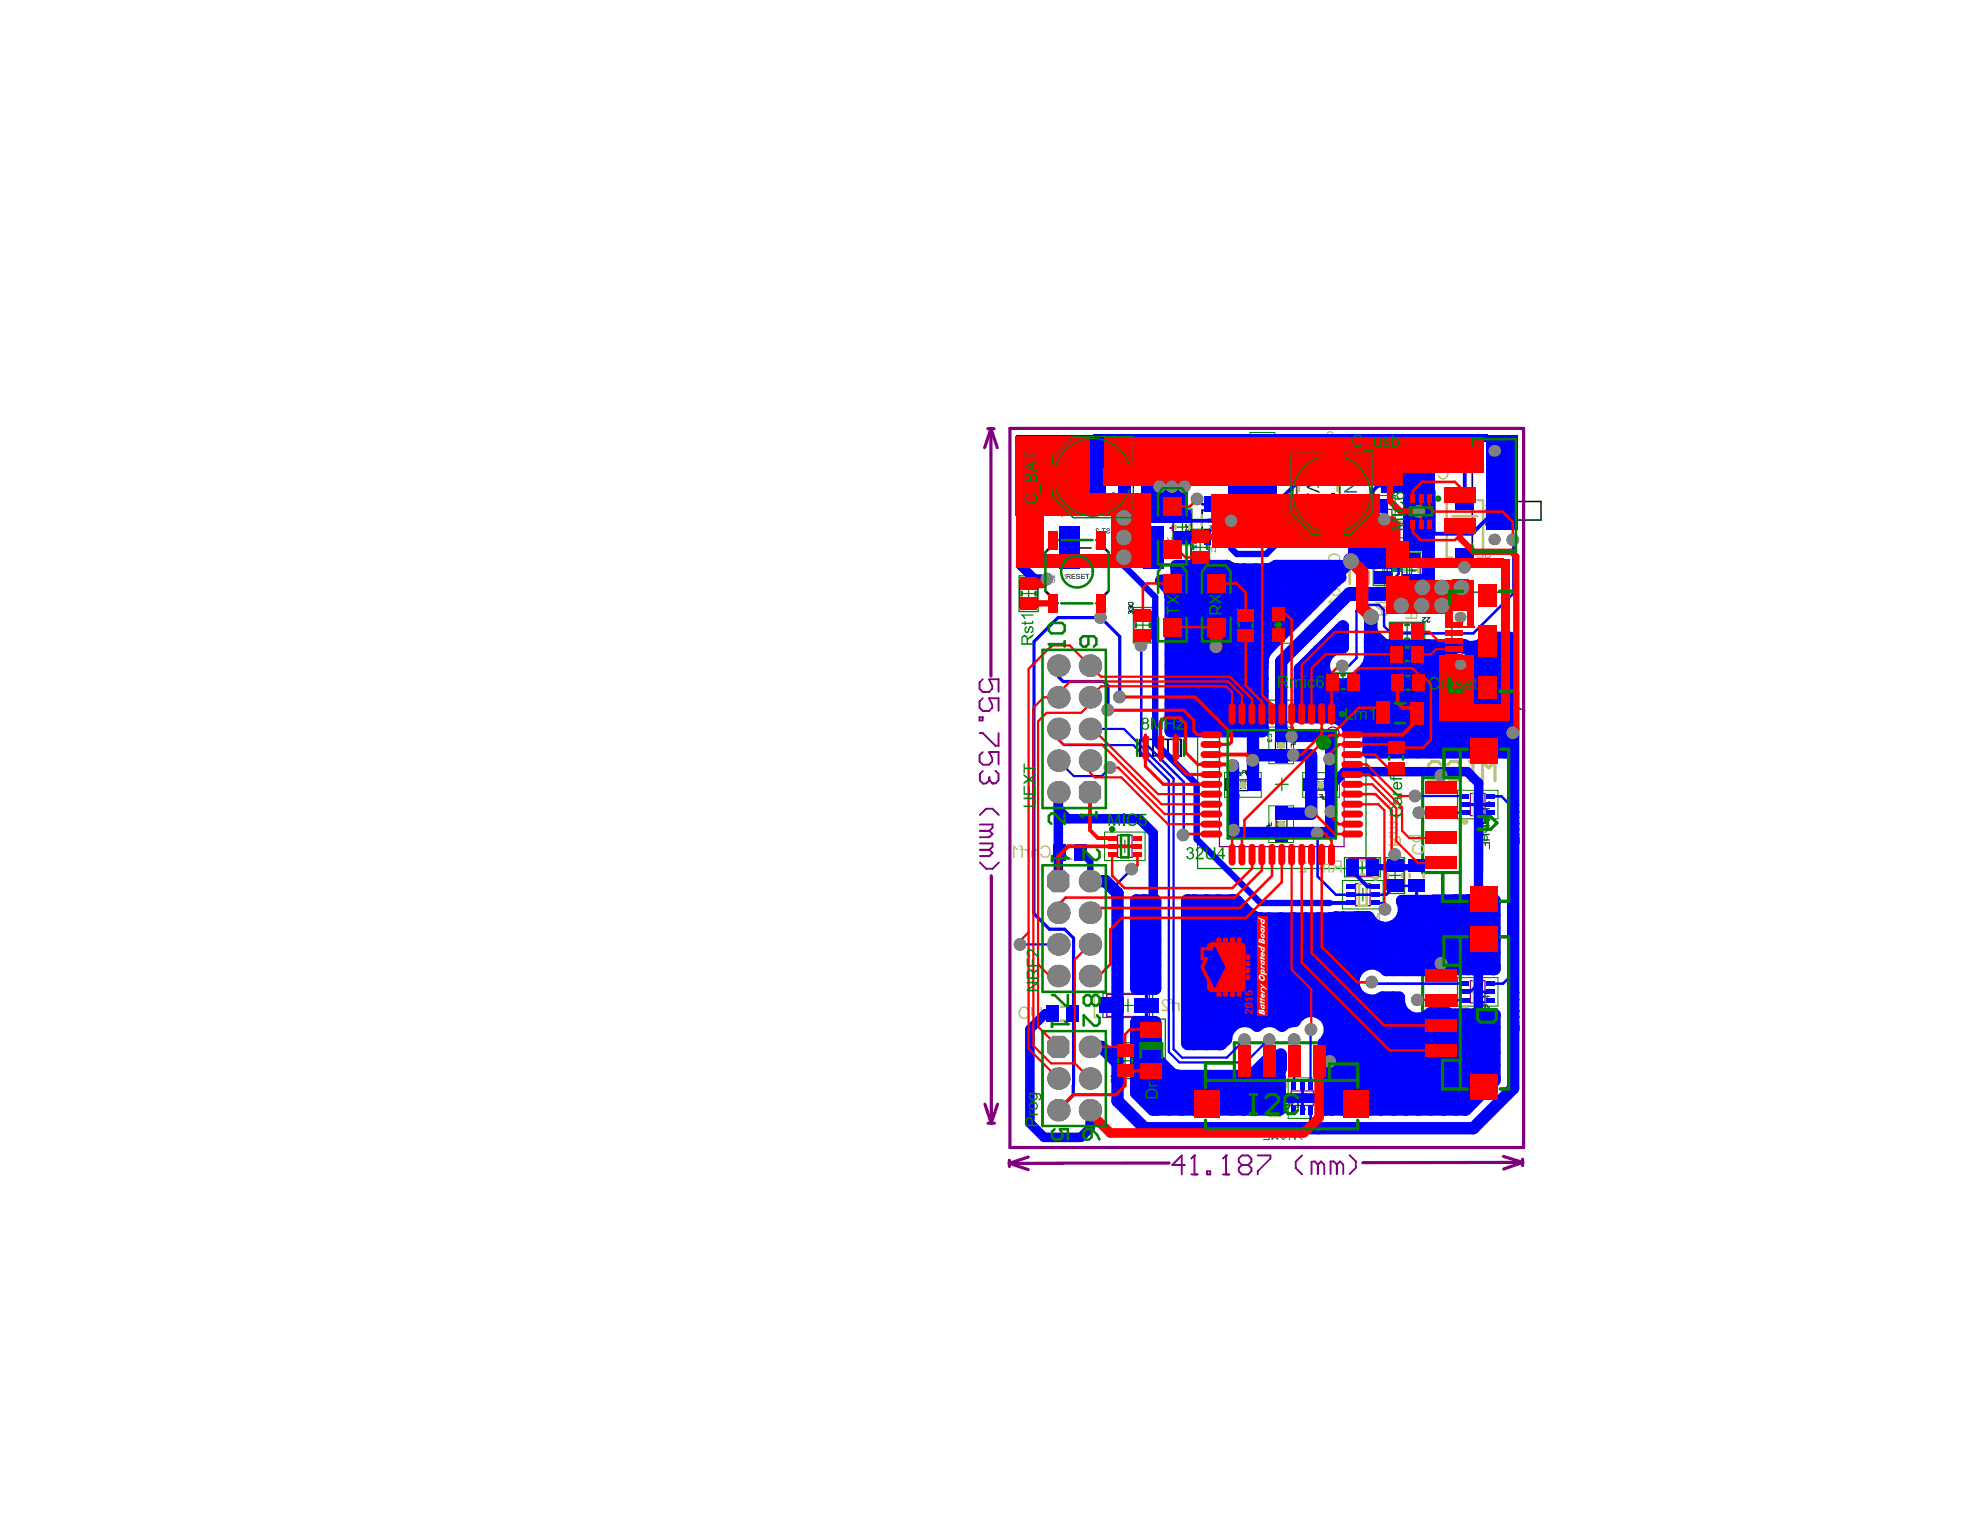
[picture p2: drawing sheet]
<svg xmlns="http://www.w3.org/2000/svg" width="279mm" height="216mm" viewBox="0 0 279 216" stroke-linecap="round" stroke-linejoin="round" font-family="sans-serif">
<g fill="#008080">
<path d="M161.3 106.5l.7 .1z" fill-rule="evenodd"/>
<path d="M161.3 106.5h.7z" fill-rule="evenodd"/>
<path d="M161.3 106.4l.7 .1z" fill-rule="evenodd"/>
<path d="M161.3 106.4h.7z" fill-rule="evenodd"/>
<path d="M161.3 106.3l.7 .1z" fill-rule="evenodd"/>
<path d="M161.3 106.3h.7z" fill-rule="evenodd"/>
<path d="M161.3 106.3h.7z" fill-rule="evenodd"/>
<path d="M161.3 106.2l.7 .1z" fill-rule="evenodd"/>
<path d="M161.3 106.2h.7z" fill-rule="evenodd"/>
<path d="M161.3 106.1l.7 .1z" fill-rule="evenodd"/>
<path d="M161.3 106.1h.7z" fill-rule="evenodd"/>
<path d="M161.3 106l.7 .1z" fill-rule="evenodd"/>
<path d="M161.3 106h.7z" fill-rule="evenodd"/>
<path d="M161.3 105.9l.7 .1z" fill-rule="evenodd"/>
<path d="M161.3 105.9h.7z" fill-rule="evenodd"/>
<path d="M161.3 105.9h.7z" fill-rule="evenodd"/>
<path d="M161.3 105.8l.7 .1z" fill-rule="evenodd"/>
<path d="M161.3 105.8h.7z" fill-rule="evenodd"/>
<path d="M161.3 105.7l.7 .1z" fill-rule="evenodd"/>
<path d="M161.3 105.7h.7z" fill-rule="evenodd"/>
<path d="M161.3 105.6l.7 .1z" fill-rule="evenodd"/>
<path d="M161.3 105.6h.7z" fill-rule="evenodd"/>
<path d="M161.3 105.5l.7 .1z" fill-rule="evenodd"/>
<path d="M161.3 105.5h.7z" fill-rule="evenodd"/>
<path d="M161.3 105.5h.7z" fill-rule="evenodd"/>
<path d="M161.3 105.4l.7 .1z" fill-rule="evenodd"/>
<path d="M161.3 105.4h.7z" fill-rule="evenodd"/>
<path d="M161.3 105.3l.7 .1z" fill-rule="evenodd"/>
<path d="M161.3 105.3h.7z" fill-rule="evenodd"/>
<path d="M161.3 105.3h.7z" fill-rule="evenodd"/>
<path d="M161.3 105.2l.7 .1z" fill-rule="evenodd"/>
<path d="M161.3 105.2h.7z" fill-rule="evenodd"/>
<path d="M161.3 105.1l.7 .1z" fill-rule="evenodd"/>
<path d="M161.3 105.1h.7z" fill-rule="evenodd"/>
<path d="M161.3 105.1h.7z" fill-rule="evenodd"/>
<path d="M161.3 105l.7 .1z" fill-rule="evenodd"/>
<path d="M161.3 105h.7z" fill-rule="evenodd"/>
<path d="M161.3 105h.7z" fill-rule="evenodd"/>
<path d="M161.3 104.9l.7 .1z" fill-rule="evenodd"/>
<path d="M161.3 104.9h.7z" fill-rule="evenodd"/>
<path d="M161.3 104.8l.7 .1z" fill-rule="evenodd"/>
<path d="M161.3 104.8h.7z" fill-rule="evenodd"/>
<path d="M161.3 104.7l.7 .1z" fill-rule="evenodd"/>
<path d="M161.3 104.7h.7z" fill-rule="evenodd"/>
<path d="M161.3 104.7h.7z" fill-rule="evenodd"/>
<path d="M161.3 104.6l.7 .1z" fill-rule="evenodd"/>
<path d="M161.3 104.6h.7z" fill-rule="evenodd"/>
<path d="M161.3 104.6h.7z" fill-rule="evenodd"/>
<path d="M161.3 104.5l.7 .1z" fill-rule="evenodd"/>
<path d="M161.3 104.5h.7z" fill-rule="evenodd"/>
<path d="M161.3 104.4l.7 .1z" fill-rule="evenodd"/>
<path d="M161.3 104.4h.7z" fill-rule="evenodd"/>
<path d="M163.4 106.5l.7 .1z" fill-rule="evenodd"/>
<path d="M163.4 106.5h.7z" fill-rule="evenodd"/>
<path d="M163.4 106.4l.7 .1z" fill-rule="evenodd"/>
<path d="M163.4 106.4h.7z" fill-rule="evenodd"/>
<path d="M163.4 106.3l.7 .1z" fill-rule="evenodd"/>
<path d="M163.4 106.3h.7z" fill-rule="evenodd"/>
<path d="M163.4 106.3h.7z" fill-rule="evenodd"/>
<path d="M163.4 106.2l.7 .1z" fill-rule="evenodd"/>
<path d="M163.4 106.2h.7z" fill-rule="evenodd"/>
<path d="M163.4 106.1l.7 .1z" fill-rule="evenodd"/>
<path d="M163.4 106.1h.7z" fill-rule="evenodd"/>
<path d="M163.4 106l.7 .1z" fill-rule="evenodd"/>
<path d="M163.4 106h.7z" fill-rule="evenodd"/>
<path d="M163.4 105.9l.7 .1z" fill-rule="evenodd"/>
<path d="M163.4 105.9h.7z" fill-rule="evenodd"/>
<path d="M163.4 105.9h.7z" fill-rule="evenodd"/>
<path d="M163.4 105.8l.7 .1z" fill-rule="evenodd"/>
<path d="M163.4 105.8h.7z" fill-rule="evenodd"/>
<path d="M163.4 105.7l.7 .1z" fill-rule="evenodd"/>
<path d="M163.4 105.7h.7z" fill-rule="evenodd"/>
<path d="M163.4 105.6l.7 .1z" fill-rule="evenodd"/>
<path d="M163.4 105.6h.7z" fill-rule="evenodd"/>
<path d="M163.4 105.5l.7 .1z" fill-rule="evenodd"/>
<path d="M163.4 105.5h.7z" fill-rule="evenodd"/>
<path d="M163.4 105.5h.7z" fill-rule="evenodd"/>
<path d="M163.4 105.4l.7 .1z" fill-rule="evenodd"/>
<path d="M163.4 105.4h.7z" fill-rule="evenodd"/>
<path d="M163.4 105.3l.7 .1z" fill-rule="evenodd"/>
<path d="M163.4 105.3h.7z" fill-rule="evenodd"/>
<path d="M163.4 105.3h.7z" fill-rule="evenodd"/>
<path d="M163.4 105.2l.7 .1z" fill-rule="evenodd"/>
<path d="M163.4 105.2h.7z" fill-rule="evenodd"/>
<path d="M163.4 105.1l.7 .1z" fill-rule="evenodd"/>
<path d="M163.4 105.1h.7z" fill-rule="evenodd"/>
<path d="M163.4 105.1h.7z" fill-rule="evenodd"/>
<path d="M163.4 105l.7 .1z" fill-rule="evenodd"/>
<path d="M163.4 105h.7z" fill-rule="evenodd"/>
<path d="M163.4 105h.7z" fill-rule="evenodd"/>
<path d="M163.4 104.9l.7 .1z" fill-rule="evenodd"/>
<path d="M163.4 104.9h.7z" fill-rule="evenodd"/>
<path d="M163.4 104.8l.7 .1z" fill-rule="evenodd"/>
<path d="M163.4 104.8h.7z" fill-rule="evenodd"/>
<path d="M163.4 104.7l.7 .1z" fill-rule="evenodd"/>
<path d="M163.4 104.7h.7z" fill-rule="evenodd"/>
<path d="M163.4 104.7h.7z" fill-rule="evenodd"/>
<path d="M163.4 104.6l.7 .1z" fill-rule="evenodd"/>
<path d="M163.4 104.6h.7z" fill-rule="evenodd"/>
<path d="M163.4 104.6h.7z" fill-rule="evenodd"/>
<path d="M163.4 104.5l.7 .1z" fill-rule="evenodd"/>
<path d="M163.4 104.5h.7z" fill-rule="evenodd"/>
<path d="M163.4 104.4l.7 .1z" fill-rule="evenodd"/>
<path d="M163.4 104.4h.7z" fill-rule="evenodd"/>
</g>
<path d="M160.9 106.6h5.7" fill="none" stroke="#008080" stroke-width=".14"/>
<g fill="#008080">
<path d="M165.5 106.5l.8 .1z" fill-rule="evenodd"/>
<path d="M165.5 106.5h.8z" fill-rule="evenodd"/>
<path d="M165.5 106.4l.8 .1z" fill-rule="evenodd"/>
<path d="M165.5 106.4h.8z" fill-rule="evenodd"/>
<path d="M165.5 106.3l.8 .1z" fill-rule="evenodd"/>
<path d="M165.5 106.3h.8z" fill-rule="evenodd"/>
<path d="M165.5 106.3h.8z" fill-rule="evenodd"/>
<path d="M165.5 106.2l.8 .1z" fill-rule="evenodd"/>
<path d="M165.5 106.2h.8z" fill-rule="evenodd"/>
<path d="M165.5 106.1l.8 .1z" fill-rule="evenodd"/>
<path d="M165.5 106.1h.8z" fill-rule="evenodd"/>
<path d="M165.5 106l.8 .1z" fill-rule="evenodd"/>
<path d="M165.5 106h.8z" fill-rule="evenodd"/>
<path d="M165.5 105.9l.8 .1z" fill-rule="evenodd"/>
<path d="M165.5 105.9h.8z" fill-rule="evenodd"/>
<path d="M165.5 105.9h.8z" fill-rule="evenodd"/>
<path d="M165.5 105.8l.8 .1z" fill-rule="evenodd"/>
<path d="M165.5 105.8h.8z" fill-rule="evenodd"/>
<path d="M165.5 105.7l.8 .1z" fill-rule="evenodd"/>
<path d="M165.5 105.7h.8z" fill-rule="evenodd"/>
<path d="M165.5 105.6l.8 .1z" fill-rule="evenodd"/>
<path d="M165.5 105.6h.8z" fill-rule="evenodd"/>
<path d="M165.5 105.5l.8 .1z" fill-rule="evenodd"/>
<path d="M165.5 105.5h.8z" fill-rule="evenodd"/>
<path d="M165.5 105.5h.8z" fill-rule="evenodd"/>
<path d="M165.5 105.4l.8 .1z" fill-rule="evenodd"/>
<path d="M165.5 105.4h.8z" fill-rule="evenodd"/>
<path d="M165.5 105.3l.8 .1z" fill-rule="evenodd"/>
<path d="M165.5 105.3h.8z" fill-rule="evenodd"/>
<path d="M165.5 105.3h.8z" fill-rule="evenodd"/>
<path d="M165.5 105.2l.8 .1z" fill-rule="evenodd"/>
<path d="M165.5 105.2h.8z" fill-rule="evenodd"/>
<path d="M165.5 105.1l.8 .1z" fill-rule="evenodd"/>
<path d="M165.5 105.1h.8z" fill-rule="evenodd"/>
<path d="M165.5 105.1h.8z" fill-rule="evenodd"/>
<path d="M165.5 105l.8 .1z" fill-rule="evenodd"/>
<path d="M165.5 105h.8z" fill-rule="evenodd"/>
<path d="M165.5 105h.8z" fill-rule="evenodd"/>
<path d="M165.5 104.9l.8 .1z" fill-rule="evenodd"/>
<path d="M165.5 104.9h.8z" fill-rule="evenodd"/>
<path d="M165.5 104.8l.8 .1z" fill-rule="evenodd"/>
<path d="M165.5 104.8h.8z" fill-rule="evenodd"/>
<path d="M165.5 104.7l.8 .1z" fill-rule="evenodd"/>
<path d="M165.5 104.7h.8z" fill-rule="evenodd"/>
<path d="M165.5 104.7h.8z" fill-rule="evenodd"/>
<path d="M165.5 104.6l.8 .1z" fill-rule="evenodd"/>
<path d="M165.5 104.6h.8z" fill-rule="evenodd"/>
<path d="M165.5 104.6h.8z" fill-rule="evenodd"/>
<path d="M165.5 104.5l.8 .1z" fill-rule="evenodd"/>
<path d="M165.5 104.5h.8z" fill-rule="evenodd"/>
<path d="M165.5 104.4l.8 .1z" fill-rule="evenodd"/>
<path d="M165.5 104.4h.8z" fill-rule="evenodd"/>
</g>
<path d="M160.9 104.4h5.7" fill="none" stroke="#008080" stroke-width=".14"/>
<g fill="none" stroke="#008000" stroke-width=".45">
<path d="M203.7 109.7h-2.9v13.4h2.8M203.7 105.7h3.4M203.8 105.8v4M211.7 105.7h1.2v21.5h-1.2M203.6 127.2h3.5M203.6 123.1v4M203.7 136.2h-2.9v13.4h2.8M203.7 132.2h3.4M203.8 132.3v4M211.7 132.2h1.2v21.5h-1.2M170.1 150v3.5M170.1 158.1v1.2h21.5v-1.2"/>
<path d="M170.2 150h4M174.2 150v-2.8h13.4v2.9M187.5 150.2h4M191.6 150.1v3.4M203.6 153.7h3.5M203.6 149.6v4"/>
</g>
<g fill="none" stroke="#008000" stroke-width=".14">
<path d="M176.4 61h3.5v8.7h-3.5zM190.5 69.9h6.4v7.1h-6.4zM195.4 75.9h3.5v8.7h-3.5zM198.5 69.3h4v5.7h-4zM178.6 85.6h3.5v5.2h-3.5zM155.9 117.4h5.7v4h-5.7zM172.8 109h5.2v3.5h-5.2zM179 102.6h3.5v5.2h-3.5zM179 113.7h3.5v5.2h-3.5zM183.8 109h5.2v3.5h-5.2zM205.7 111.5h5.7v4h-5.7zM209.1 113.2l.6 .6 .6-.6"/>
<path d="M209.1 114.2h.8v.6l-.2 .2h-.6M209.1 116.6h.8v.2l-.2 .2M209.1 117h.6M209.5 117.8v.8h.2l.2-.2v-.4l-.2-.2h-.4l-.2 .2v.4M209.7 117l.2 .2-.2 .2h-.6M209.9 115.6v.4l-.2 .2h-.6v-.6l.2-.2 .2 .2v.6M189.5 124.2h5.7v4.1h-5.7zM205.7 138h5.7v4h-5.7zM209.1 139.7l.6 .6 .6-.6M178.9 155.5h.4l.2 .2v.4l-.2 .2h-.4l-.2-.2v-.2h.8M179.9 155.5v.6l.2 .2 .2-.2M180.3 155.5v.6"/>
<path d="M180.7 155.5v.8h-.2l-.2-.2M181.1 155.9h.6l.2-.2-.2-.2h-.6v.6l.2 .2h.4M181.8 152.1h4v5.7h-4zM182.3 155.5v.6l.2 .2h.6v-.8M184.1 155.5l-.6 .6 .6 .6M209.1 140.7h.8v.6l-.2 .2h-.6M209.1 143.1h.8v.2l-.2 .2M209.1 143.5h.6M209.5 144.3v.8h.2l.2-.2v-.4l-.2-.2h-.4l-.2 .2v.4M209.7 143.5l.2 .2-.2 .2h-.6M209.9 142.1v.4l-.2 .2h-.6v-.6l.2-.2 .2 .2v.6"/>
</g>
<path d="M151.7 67.4h.9v.3h-.9zM153.8 67.3h.4v.5h-.4zM160.6 67.7h.7v-.6h.2v.6h.6v.3h-.6v.6h-.2v-.6h-.7zM187.9 69.7h.4v.4h-.4z" fill="#000"/>
<path d="M152 76.8l-.8 .5h-1.5M152.4 77.3h1.5M207.8 62h6.1v15.8h-6.1zM213.9 70.8h3.6v2.6h-3.6M161 104.3h5.6v2.4h-5.6z" fill="none" stroke="#000" stroke-width=".22"/>
<g fill="none" stroke="#000" stroke-width=".18">
<path d="M151.4 61.6h8.5v11.4h-8.5l-2.9-2.9v-5.5zM157.9 63.4v7.9M176.8 63.7v3.4M179.5 63.7v3.4M182.2 64h11.4v8.5l-2.9 2.9h-5.5l-3-2.9zM184 66h7.9M195.7 78.6v3.4M198.5 78.6v3.4M179.6 87.5v1.3M181.1 87.5v1.3M214 99.8l.1 .3M214 99.8l1.2 .5"/>
<path d="M214.3 99.6l-.3 .2M174.8 111.6h1.3M174.8 110.1h1.3M180 104.6v1.3M180.1 115.6v1.3M181.5 104.6v1.3M181.6 115.6v1.3M185.7 111.5h1.3M185.7 110h1.3"/>
<circle cx="154.2" cy="67.3" r="5.5"/>
<circle cx="187.9" cy="69.7" r="5.5"/>
</g>
<path d="M169.6 72h5v2.9h-5z" fill="none" stroke="#000" stroke-width=".27"/>
<path d="M149.3 76.2l-1.8 1.8M154.7 76.2l1.7 1.8M147.5 83.4l1.8 1.7M156.4 83.4l-1.7 1.7" fill="none" stroke="#000" stroke-width=".36"/>
<g fill="#000">
<path d="M147.8 66.7h1v1.3h-1z" fill-rule="evenodd"/>
<path d="M159.6 66.7h1v1.3h-1z" fill-rule="evenodd"/>
<path d="M170 75h.8v1.1h-.8z" fill-rule="evenodd"/>
<path d="M170 70.8h.8v1.1h-.8z" fill-rule="evenodd"/>
<path d="M171.6 70.8h.9v1.1h-.9z" fill-rule="evenodd"/>
<path d="M173.3 75h.9v1.1h-.9z" fill-rule="evenodd"/>
<path d="M173.3 70.8h.9v1.1h-.9z" fill-rule="evenodd"/>
<path d="M176.6 62.4h3v1.3h-3z" fill-rule="evenodd"/>
<path d="M176.6 67.1h3v1.3h-3z" fill-rule="evenodd"/>
<path d="M187.3 75.1h1.2v1h-1.2z" fill-rule="evenodd"/>
<path d="M187.3 63.3h1.2v1h-1.2z" fill-rule="evenodd"/>
<path d="M195.6 77.3h3v1.3h-3z" fill-rule="evenodd"/>
<path d="M179.5 86.7h1.7v.9h-1.7z" fill-rule="evenodd"/>
<path d="M179.5 88.8h1.7v.8h-1.7z" fill-rule="evenodd"/>
<path d="M195.6 81.9h3.1v1.4h-3.1z" fill-rule="evenodd"/>
<path d="M173.9 110h.9v1.6h-.9z" fill-rule="evenodd"/>
<path d="M176 109.9h.9v1.7h-.9z" fill-rule="evenodd"/>
<path d="M179.9 105.8h1.7v.9h-1.7z" fill-rule="evenodd"/>
<path d="M179.9 103.7h1.7v.9h-1.7z" fill-rule="evenodd"/>
<path d="M180 114.8h1.6v.9h-1.6z" fill-rule="evenodd"/>
<path d="M180 116.9h1.6v.9h-1.6z" fill-rule="evenodd"/>
<path d="M184.9 109.9h.9v1.7h-.9z" fill-rule="evenodd"/>
<path d="M187 109.9h.9v1.7h-.9z" fill-rule="evenodd"/>
</g>
<g fill="none" stroke="#008000" stroke-width=".18">
<path d="M165.5 71.8h2.7v5.1h-2.7zM166 74.4h1.7M166.9 73.5v1.7M168 74.7h2.7v5h-2.7zM168.5 77.2h1.7M169.4 76.3v1.8M175.2 70.4h6.1v6.8h-6.1zM177.3 73.8h1.8M178.2 72.9v1.8M182.9 63.2h6.2v9.4h-6.2zM185.1 67.9h1.8M186 67v1.8"/>
<path d="M192.8 73.4h1.8M193.7 72.5v1.8M193.8 77.5h2.7v5.1h-2.7zM195.1 79.2v1.7M197.8 77.9h2.7v5.1h-2.7zM199.1 79.6v1.7M199.6 72.1h1.8M200.5 71.3v1.7M143.8 81.3h2.7v5h-2.7zM144.3 83.8h1.7M145.1 82.9v1.7M159.9 85.7h2.7v5h-2.7z"/>
<path d="M160.4 88.2h1.8M161.3 87.4v1.7M169 98.8h23.8v23.8h-23.8zM174.4 85.7h2.7v5h-2.7zM174.9 88.2h1.8M175.8 87.4v1.7M187 95h5v2.6h-5zM188.6 96.3h1.8M189.5 95.4v1.7M194 98.9h7.1v3.5h-7.1zM194.2 80.1h1.8M196.1 87.8h5v2.7h-5z"/>
<path d="M196.1 91h5v2.7h-5zM197.5 99.7v1.8M197.7 92.3h1.7M197.7 89.2h1.7M198.2 80.5h1.8M198.6 88.3v1.8M198.6 91.4v1.8M157.8 119.4h1.8M158.7 118.5v1.8M180 110.7h1.8M180.9 109.8v1.8M196.6 100.6h1.8"/>
<path d="M207.6 113.5h1.8M208.5 112.6v1.8M189.7 121h5.1v2.7h-5.1zM191.4 122.4h1.7M191.4 126.3h1.8M192.2 121.5v1.8M192.3 125.4v1.7M195.5 121h2.7v5.1h-2.7zM196 123.5h1.8M196.9 122.7v1.7M207.6 140h1.8M208.5 139.1v1.8"/>
<path d="M155.6 140.2h7.1v3.4h-7.1zM157.4 147.2h2.7v5h-2.7zM157.9 149.7h1.8M158.3 141.9h1.7M158.8 148.8v1.7M159.2 141v1.8M160.5 143.8h3.9v8.8h-3.9zM161.6 148.2h1.8M162.5 147.3v1.8M182.9 155h1.8M183.8 154.1v1.8"/>
</g>
<path d="M204.9 83.6h8.8v13.7h-8.8z" fill="none" stroke="#008080" stroke-width=".22"/>
<g fill="none" stroke="#800080" stroke-width=".18">
<path d="M168.1 75.3h2.5v3.8h-2.5v-6.6h-2.5v3.8h2.5M175.6 72.5h5.3v2.5h-5.3zM183 63.7h6v8.4h-6zM191 71.9h5.4v3.1h-5.4zM193.9 78.2h2.5v3.8h-2.5zM197.9 78.5h2.5v3.8h-2.5zM199 71.1h3.1v2.1h-3.1zM143.9 81.9h2.5v3.8h-2.5zM160 86.3h2.5v3.8h-2.5zM174.5 86.3h2.5v3.8h-2.5zM187.6 95.1h3.8v2.4h-3.8zM194.5 99.1h6v3.1h-6z"/>
<path d="M196.6 87.9h3.8v2.5h-3.8zM196.6 91.1h3.8v2.5h-3.8zM157.7 117.9h2.1v3.1h-2.1zM172.1 101.9h17.6v17.6h-17.6zM207.5 112h2v3.1h-2zM190.3 121.1h3.8v2.5h-3.8zM191.3 124.7h2v3.1h-2zM195.6 121.7h2.5v3.8h-2.5zM207.5 138.4h2v3.1h-2zM156.2 140.3h6v3.1h-6zM157.5 147.8h2.5v3.8h-2.5zM161.1 144.9h2.8v6.5h-2.8z"/>
<path d="M182.2 153.9h3.1v2.1h-3.1z"/>
</g>
<path d="M161.1 150.5h2.8v.9h-2.8z" fill-rule="evenodd" fill="#800080"/>
<circle cx="188.1" cy="103.5" r=".89" fill="none" stroke="#800080" stroke-width=".18"/>
<path d="M160.9 104.2v2.5M162.8 104.2v2.5M164.8 104.2v2.5M166.7 104.2v2.5" fill="none" stroke="#000" stroke-width=".22"/>
<g fill="#008080">
<path d="M177.4 65h1.5v.7h-1.5z" fill-rule="evenodd"/>
<path d="M196.4 79.9h1.4v.7h-1.4z" fill-rule="evenodd"/>
<path d="M175 110.2h.7v1.1h-.7z" fill-rule="evenodd"/>
<path d="M186.1 110.2h.7v1.1h-.7z" fill-rule="evenodd"/>
<path d="M180.3 115.9h1v.8h-1z" fill-rule="evenodd"/>
<path d="M180.3 104.8h1v.7h-1z" fill-rule="evenodd"/>
<path d="M179.8 87.8h1.1v.7h-1.1z" fill-rule="evenodd"/>
</g>
<g fill="none" stroke="#000" stroke-width=".14">
<path d="M164.8 76.3h.1M164.8 76.8l.1-.1h.4l.2 .1v.2l-.2 .1h-.4zM164.8 76.3h.7M164.8 77.3h.7M164.9 76.2l-.1 .1M165.1 77.6l.1-.3 .3 .3M165.5 76.2v.2M167.3 75.3l.1-.1h.4l.2 .1v.2l-.6 .1zM167.4 74l-.1 .3 .1 .1 .3-.1M167.4 74.6l-.1 .1 .1 .3 .3-.1M167.7 74.3v.1M167.7 74.2v.1"/>
<path d="M167.7 74.8v.1M167.7 74.9v.1M167.7 74.4h.1M167.7 75h.1M167.8 74l.2 .1v.2l-.3 .1M167.8 74.6l.2 .1v.2l-.3 .1M159.3 85.1v-.1h.5l.1 .1v.2l-.6 .1zM159.5 86.2h.1M159.5 85.6h.1M159.5 86.2l-.2 .1v.3M159.5 85.6l-.2 .1v.3M159.5 86.2l.1 .1"/>
<path d="M159.5 85.6l.1 .1M159.6 86.3l.1-.1 .2 .1v.2l-.1 .1M159.6 85.7v.1M159.6 86.3v.1M159.6 85.7l.1-.1 .2 .1-.1 .3M173.8 85.1l.1-.1h.4l.1 .1v.2l-.5 .1zM174 86.2h.1M174 85.6h.1M174 86.2l-.2 .1 .1 .3M174 85.6l-.2 .1 .1 .3M174 86.2l.1 .1M174 85.6l.1 .1"/>
<path d="M174.1 86.3l.1-.1 .2 .1v.2l-.1 .1M174.1 85.7l.1-.1 .2 .1-.1 .3M174.1 85.7v.1M174.1 86.3v.1M181.8 88.4v.3M181.8 88.5h.6M181.8 89.6h.6v.4M182.1 89.6v.1M182.2 88.9h-.3l-.1 .2v.2h.4M182.3 88.4l.1 .1M182.4 88.5h.1M200.8 90.3h.4l-.4 .4 .1 .2 .3-.1"/>
<path d="M200.8 87.1h.4l-.4 .4 .1 .3 .3-.2M201.4 90.3h.4l-.4 .4 .1 .2h.2l.1-.1M201.4 87.1h.4l-.4 .4 .1 .3h.2l.1-.2M173.9 108.8v.6l-.3-.3h.4M174.2 108.8h.1zM174.7 108.8l.4 .4v.2h-.4M175.3 109.2l.1-.4h.3v.4M175.9 109.1h.2M175.9 108.8v.6h.4M178.8 118l.1 .1zM178.8 117.4v.2M178.8 117.5h.6"/>
<path d="M179.1 116.3v.2M179.2 116.7h-.4l.1 .4h.3M179.4 117.5h.1M179.4 117.5l-.1 .1M179.4 116.1v.4h-.6M182.2 104h.1M182.2 104h.6M182.3 103.9l-.1 .1M182.4 104.4l.4 .1v.3h-.4M182.5 105v.2M182.7 103.4l.1 .1zM182.8 103.9v.2"/>
<path d="M182.8 105h-.6v.4M186.2 112.1h.4v.7M186.4 112.5h.2M186.8 112.4v.4h.3l.1-.4M187.5 112.8h.2M187.6 112.1h.1M187.6 112.1v.7M187.6 112.1l.1 .2M188.1 112.7l.1 .1zM209 113.1l.6 .6 .6-.6M209 115.3h.8l.4 .4-.4 .4h-.8M209 119.8v-.9h1.2v.9"/>
<path d="M209.6 115.3v.8M209.6 118.9v.4M210.2 114.1h-.8l-.4 .4 .4 .4h.8M210.2 116.5h-1.2v.8M210.2 117.7h-1l-.2 .3v.4l.2 .1h1M209 139.6l.6 .6 .6-.6M160.2 151.8v-.4h.1l.5 .4M160.2 151.2h.6M160.4 150.9l.2 .3 .2-.3M160.5 152.5v.4l-.3-.3h.6M160.7 152.2l.1 .1zM177.5 155.4h.9v1.2h-.9"/>
<path d="M178 156h.4M178.8 156.6v-1l.2-.2h.4l.2 .2v1M180 155.4h.8v1.2M181.2 155.4v.8l.4 .4 .4-.4v-.8M181.2 156h.8M182.4 156.6v-.8l.4-.4 .4 .4v.8M184.2 155.4l-.6 .6 .6 .6M209 146.3v-.9h1.2v.9M209 141.8h.8l.4 .4-.4 .4h-.8M209.6 141.8v.8M209.6 145.4v.4M210.2 143h-1.2v.8"/>
<path d="M210.2 144.2h-1l-.2 .2v.4l.2 .2h1M210.2 140.6h-.8l-.4 .4 .4 .4h.8"/>
</g>
<g fill="#000">
<path d="M148 63.8h1.3v1.8h-1.3v-.2h1.1v-.5h-1v-.3h1v-.5h-1.1zM149.7 64.2a.82 .82 0 0 1 1.3 0l.1 1.4h-.2v-1a.48 .48 0 0 0-.5-.6 .48 .48 0 0 0-.5 .6v1h-.2zM151.4 63.8h1.1v1.8h-.3v-1.5h-.8zM154.7 74.6h.3l.1 .2h-.1a.13 .13 0 0 0-.2-.1 .13 .13 0 0 0-.1 .1 .13 .13 0 0 0 .1 .1l.3 .4h-.5v-.1h.4l-.1-.1a.35 .35 0 0 1-.2-.5zM155.1 63.8h.2l.7 1.8h-.3l-.5-1.5-.6 1.5h-.3zM155.2 75h.2h-.2zM155.5 74.6h.5h-.2v.7h-.1v-.7h-.2zM156.1 64.6l1.2-.5v.2l-.9 .4 .9 .4v.2l-1.2-.5zM156.1 74.6a.25 .25 0 0 1 .4-.1 .25 .25 0 0 1 0 .4l-.1 .1a.14 .14 0 0 0-.2 0 .14 .14 0 0 0 .1 .2 .14 .14 0 0 0 .2-.1l.2-.1a.3 .3 0 0 1-.3 .3 .3 .3 0 0 1-.3-.3l.1-.1h.2a.15 .15 0 0 0 .1-.2 .15 .15 0 0 0-.1-.1 .15 .15 0 0 0-.2 .1zM156.8 74.6h.1v.6h.2v-.2a.18 .18 0 0 1-.1 .3 .18 .18 0 0 1-.2-.3zM166 72.6h.5v.1h-.5v.2h.5v.1h-.5v.3h.5h-.5zM170.4 73.1h.1v.6l.2-.6h.1l.2 .6v-.6h.1v.7h-.1l-.3-.6-.1 .6h-.2z"/>
<path d="M171.3 73.1h.4l.1 .1-.1 .2a.23 .23 0 0 0-.3-.2 .23 .23 0 0 0 0 .4l.1 .2 .2-.1v-.1h.1a.35 .35 0 0 1-.5 .1 .35 .35 0 0 1 0-.6zM172.7 73.1h.1l.2 .7h-.4v-.1h.3zM173.2 73.1a.22 .22 0 0 1 .3 .1 .22 .22 0 0 1 0 .3 .18 .18 0 0 1-.1 .3 .18 .18 0 0 1-.3-.2l.2 .2a.14 .14 0 0 0 .2-.2 .13 .13 0 0 0-.2-.1v-.1a.14 .14 0 0 0 .2-.1 .14 .14 0 0 0-.1-.1 .14 .14 0 0 0-.2 .1h-.1zM174.3 73.1a.24 .24 0 0 1 .3 0 .24 .24 0 0 1 0 .4 .21 .21 0 0 1-.1 .3 .21 .21 0 0 1-.3-.2h.1a.14 .14 0 0 0 .2 .2 .15 .15 0 0 0 0-.3l-.1-.1a.14 .14 0 0 0 .2-.1 .14 .14 0 0 0-.1-.1 .14 .14 0 0 0-.2 .1h-.1zM175 73.1h.1v.7l-.3-.2v-.1l.2 .2zM180.1 64.6h.2v.1h-.2zM180.1 63.5h.6v.1l-.5 .1v.1h.5v.1h-.5l-.1-.2 .1-.1zM180.1 63.3h.4v-.3v.3h.2v-.4h.1v.5h-.7zM180.1 64.3l.7-.2v.4h-.1v-.3l-.3 .2h-.3zM184.4 68.6l1.8-.6v.2l-1.6 .6 1.6 .5v.3l-1.8-.8zM184.4 71.4h1.8v.3h-1.6v.8h-.2zM184.4 74.6h1.8v1.3h-.2v-1.1h-.6v1h-.2v-1h-.6v1.1h-.2z"/>
<path d="M184.7 66.6h.2l.4 .9 .4-.9h.2l-.5 1.2h-.2zM184.5 73l.4-.2h1.3v.2h-1a.48 .48 0 0 0-.6 .5 .48 .48 0 0 0 .6 .5h1v.2h-1a.69 .69 0 0 1-.8-.3 .69 .69 0 0 1 .1-.8zM209.6 73.2l.2-.1 .2 .1a.21 .21 0 0 1 .3 .1 .21 .21 0 0 1-.2 .3v-.1a.12 .12 0 0 0 .1-.2 .12 .12 0 0 0-.1-.1 .12 .12 0 0 0-.1 .2 .16 .16 0 0 0-.1-.2 .16 .16 0 0 0-.3 .1 .16 .16 0 0 0 .2 .2v.1l-.2-.1zM151.2 81h.6v.1h-.5v.2h.4v.1h-.4v.2h.5v.1h-.6zM151.9 81.1a.28 .28 0 0 1 .3-.1 .28 .28 0 0 1 .2 .2h-.1a.15 .15 0 0 0-.1-.2 .15 .15 0 0 0-.2 .2 .15 .15 0 0 0 .2 .1 .22 .22 0 0 1 .2 .3 .22 .22 0 0 1-.3 .1l-.3-.1v-.1h.1a.18 .18 0 0 0 .3 .2 .18 .18 0 0 0 0-.3l-.2-.1zM152.6 81h.5v.1h-.4v.2h.4v.1h-.4v.2h.4v.1h-.5zM153.1 81h.6v.1h-.2v.6h-.1v-.6h-.3zM166 83.5h.5v.7h-.5v-.1h.4v-.2h-.4v-.1h.4v-.2h-.4zM172.2 83.5h.5v.7h-.5v-.1h.4v-.2h-.4v-.1h.4v-.2h-.4zM199.1 80.9h.1v.1h-.1zM199.1 81.7h.5v.1h-.4v.2h.4v.1h-.5l.1-.1-.1-.1zM199.1 82.2h.7v.5h-.1v-.4h-.2v.4v-.4h-.4z"/>
<path d="M199.1 81.2l.3 .1 .3 .2v-.4h.1v.5l-.7-.3z"/>
<path d="M152.7 63.8h.2l.2 .6h.8l.2-.6h.2l-.7 1.8h-.2zM153.2 64.6l.3 .9 .3-.9z"/>
<path d="M165.2 72.6l.6 .1v.3h-.2l.3 .3h-.2l-.2-.3h-.2v.3h-.1zM165.3 72.7v.2h.4v-.1l-.1-.1z"/>
<path d="M166.6 72.6h.3a.34 .34 0 0 1 .3 .4 .34 .34 0 0 1-.3 .3h-.3zM166.7 72.7v.6h.2a.29 .29 0 0 0 .2-.3 .29 .29 0 0 0-.2-.3z"/>
<path d="M171.9 73.1v.7h.3a.21 .21 0 0 0 .3-.2 .21 .21 0 0 0-.3-.2h-.2v-.3zM172 73.5h.3l.1 .2h-.4z"/>
<path d="M173.7 73.1v.3l.1 .1a.18 .18 0 0 0 0 .2 .18 .18 0 0 0 .2 .1 .18 .18 0 0 0 .1-.2l-.1-.1a.22 .22 0 0 0 .1-.3 .22 .22 0 0 0-.3-.1zM173.8 73.6a.13 .13 0 0 1 .2 0 .13 .13 0 0 1-.2 0zM173.8 73.3a.15 .15 0 0 1 .3 0 .15 .15 0 0 1-.3 0z"/>
<path d="M180.1 65v.1h.2v.3l.5-.4h-.4v-.1h-.1v.1zM180.4 65.1h.3l-.3 .2z"/>
<path d="M184.4 69.6l1.8 .7v.2l-1.8 .7v-.2l.5-.2v-.8l-.5-.2zM185.2 70.1v.6l.8-.3z"/>
<path d="M209.6 73.7v.5h.7l-.1-.5-.2 .1-.1-.1zM210 73.8h.2v.3h-.2zM209.7 73.8h.2v.3h-.2z"/>
<path d="M209.6 72.6v.1h.2v.3l.5-.3v-.1h-.4v-.1zM209.9 72.7h.3l-.3 .3z"/>
<path d="M209.6 71.3l.2 .2v.3l-.2 .2 .7-.3v-.1zM209.9 71.5l.3 .2h-.3z"/>
<path d="M209.6 72.1a.33 .33 0 0 0 .1 .4 .33 .33 0 0 0 .4 0 .27 .27 0 0 0 .1-.4 .27 .27 0 0 0-.4-.1zM209.7 72.1h.3a.18 .18 0 0 1 .2 .1 .18 .18 0 0 1-.1 .2 .18 .18 0 0 1-.2 0h-.2z"/>
<path d="M150.2 81h.1v.5zM150.2 81.6l.1 .1z"/>
<path d="M150.5 81h.3a.21 .21 0 0 1 .3 .2 .21 .21 0 0 1-.2 .2l.2 .3h-.1l-.2-.3h-.2v.3h-.1zM150.6 81.1v.2l.4-.1v-.1z"/>
<path d="M165.3 83.6l.5-.1v.7h-.2a.37 .37 0 0 1-.3-.2 .37 .37 0 0 1 0-.4zM165.4 83.7v.3l.3 .1v-.5z"/>
<path d="M166.6 83.5h.1l.2 .3h.2v-.3h.1v.7h-.3a.21 .21 0 0 1-.3-.2 .21 .21 0 0 1 .3-.2zM166.7 84l.1 .1h.3v-.2z"/>
<path d="M171.6 83.5h.4v.7h-.2a.39 .39 0 0 1-.3-.3 .39 .39 0 0 1 .1-.4zM171.6 83.7v.3l.3 .1v-.5z"/>
<path d="M172.8 83.5h.1l.2 .3h.2v-.3h.1v.7h-.3a.21 .21 0 0 1-.3-.2 .21 .21 0 0 1 .3-.2zM172.9 84l.1 .1h.3v-.2z"/>
<path d="M199.3 80.3l.5 .3h-.4v.2h-.1v-.2h-.2v-.1h.2zM199.4 80.3v.2h.3z"/>
</g>
<path d="M168.3 77l-.1 .1 .1 .3h.1l.4-.4v.4M168.6 76.3l-.1 .4h-.3v-.4h.6M168.6 76.6l.2 .1M157 151.7h.1M157 151.7l-.2 .1v.2l.1 .1M157 151.7l.1 .1M157.1 151.8l.2-.1 .1 .1-.1 .3M157.1 151.8v.1M157.2 152.7l-.1-.4-.3 .1v.3h.6M157.4 152.3l-.2 .2" fill="none" stroke="#008080" stroke-width=".14"/>
<g fill="#008080">
<path d="M170.6 77.3a.29 .29 0 0 1 .3-.1 .29 .29 0 0 1 .2 .3v.5h-.1v-.5a.18 .18 0 0 0-.2-.2 .18 .18 0 0 0-.2 .2v.5h-.1z"/>
<path d="M171.5 77.2v.8l-.2-.2v-.1l.2 .1z"/>
</g>
<g fill="none" stroke="#008080" stroke-width=".14">
<path d="M200.7 90.5v.6l.3-.3h-.5M201 93.8l-.2-.1-.3 .1v.2l.2 .1 .3-.1v.3h-.5M201.2 93.7l.2 .2M201.2 90.5l.2 .2M201.6 90.5v.6h-.4v-.3l.4-.1M201.6 93.7v.6h-.4v-.3l.4-.1M174.2 112.2l-.1-.1-.3 .1 .1 .5h.2l.1-.1M174.4 112.2l.3-.1 .1 .2-.4 .1zM174.4 112.4l.4 .3M179 104l-.1-.1 .1-.3h.4v.1v.3M179 104.2l-.1 .3 .1 .1M179 104.6h.1"/>
<path d="M179.2 104.5l-.2 .1M179.2 104.4v.1M179.4 104.2v.1v.3l-.2-.1"/>
</g>
<g fill="#008080">
<path d="M211 100.9h.1v.4a.2 .2 0 0 0 .2 .3 .2 .2 0 0 0 .2-.3v-.4h.1v.4a.29 .29 0 0 1-.3 .4 .29 .29 0 0 1-.3-.4z"/>
<path d="M211.7 100.9h.4v.1h-.3v.2a.25 .25 0 0 1 .3 .2 .25 .25 0 0 1-.2 .3 .25 .25 0 0 1-.3-.3h.2a.16 .16 0 0 0 .2 .1 .16 .16 0 0 0 0-.3 .16 .16 0 0 0-.2 .1h-.1z"/>
</g>
<path d="M170.7 74.2h.6v.3l-.3 .1-.1-.4M170.7 74.8v.2M170.7 74.9h.6M170.9 74.4l-.2 .2M171.2 74.8l.1 .1M171.3 74.9h.1M162.6 85.6v-.4l.5 .4h.1M163 86.3l-.1-.5h-.2l-.1 .5h.6M163.2 85.8l-.2 .2" fill="none" stroke="#008080" stroke-width=".14"/>
<g fill="#008080">
<path d="M175.5 63.8l.2-.1v.1a.25 .25 0 0 0-.1 .3 .25 .25 0 0 0 .3 .1 .25 .25 0 0 0 .1-.4h-.1l.1-.1a.33 .33 0 0 1 .1 .5 .33 .33 0 0 1-.5 .1 .33 .33 0 0 1-.1-.5z"/>
<path d="M175.5 63.2a.23 .23 0 0 0 0 .3 .23 .23 0 0 0 .3-.1 .17 .17 0 0 0 .3 .1 .17 .17 0 0 0 0-.2 .17 .17 0 0 0-.2-.1zM175.9 63.4a.11 .11 0 0 1 .2 0 .11 .11 0 0 1-.2 0zM175.5 63.4a.15 .15 0 0 1 .3 0 .15 .15 0 0 1-.3 0z"/>
</g>
<path d="M177.1 85.2l.3 .4M177.4 85.3l.1-.1 .2 .1v.2l-.3 .1zM177.5 86.3l-.1-.5h-.2l-.1 .5h.6M177.7 85.8l-.2 .2M178.6 89.1l-.2-.1 .2-.3h.4v.1v.3M178.6 89.3l-.2 .1v.2l.3 .1 .1-.1-.1-.3h.3v.4M182.1 116.8v.4l.4-.4 .3 .2v.1l-.2 .1M182.2 117.5l-.1 .1 .1 .3 .6-.1v-.2l-.2-.1" fill="none" stroke="#008080" stroke-width=".14"/>
<g fill="#008080">
<path d="M209.6 77.6h.7v.1l-.3 .2 .1-.2h-.5z"/>
<path d="M209.7 78.1l-.1 .6h.7v-.3a.37 .37 0 0 0-.2-.3 .37 .37 0 0 0-.4 0zM209.7 78.3a.31 .31 0 0 1 .3-.1 .31 .31 0 0 1 .2 .2v.2h-.5z"/>
</g>
<g fill="none" stroke="#008080" stroke-width=".14">
<path d="M213.2 113.6l.6 .6 .6-.6M213.2 114.6h1.2l-1.2 .8h1.2M213.2 115.8h.8l.4 .4-.4 .4h-.8M213.2 117h1.2l-.4 .4 .4 .4h-1.2M213.2 119v-.8h1.2v.8M213.8 115.8v.8M213.8 118.2v.4M213.2 145.5v-.8h1.2v.8M213.2 140.1l.6 .5 .6-.5M213.2 141h1.2l-1.2 .8h1.2M213.2 142.2h.8l.4 .5-.4 .4h-.8M213.2 143.5h1.2l-.4 .4 .4 .4h-1.2"/>
<path d="M213.8 142.2v.9M213.8 144.7v.4"/>
</g>
<g fill="#008080">
<path d="M166.5 86.6h.5v.7h-.1v-.6h-.4z"/>
<path d="M165.9 86.6h.6v.7h-.6h.4v-.2h-.3v-.1h.3v-.3h-.4z"/>
<path d="M164.6 86.6h.5l-.1 .2a.32 .32 0 0 0-.2 .5l.3-.2a.22 .22 0 0 1-.4 .2 .21 .21 0 0 1 .1-.4l.2-.2h-.4z"/>
<path d="M164.8 75.8v.6h.4v.1h-.4z"/>
<path d="M165.3 75.8h.5v.1h-.4v.2h.4v.1h-.4v.2h.5v.1h-.6z"/>
<path d="M166.7 75.9l.3-.1v.7h-.1v-.6l-.1 .1z"/>
<path d="M155.7 76.8h.1v.6h.2l.1-.1a.2 .2 0 0 1-.2 .2 .2 .2 0 0 1-.2-.2z"/>
<path d="M154.6 76.8l.3 .2v.1l-.2-.2v.6h-.1z"/>
<path d="M172.7 86.6h.5v.7h-.1v-.6h-.4z"/>
<path d="M172.1 86.6h.6v.7h-.6h.4v-.2h-.3v-.1h.3v-.3h-.4z"/>
<path d="M170.8 86.7a.26 .26 0 0 1 .3-.1 .26 .26 0 0 1 .2 .2h-.1a.14 .14 0 0 0-.2-.1 .14 .14 0 0 0-.1 .2 .14 .14 0 0 0 .2 .1l-.1 .1v.1l.1 .1 .2-.2a.19 .19 0 0 1-.3 .2 .19 .19 0 0 1 0-.3l-.2-.1z"/>
<path d="M165.2 86.7l.6-.1v.7h-.3a.35 .35 0 0 1-.3-.2 .35 .35 0 0 1 0-.4zM165.3 86.7a.35 .35 0 0 0 .2 .6h.2v-.6z"/>
<path d="M166 75.8h.2a.36 .36 0 0 1 .4 .3 .36 .36 0 0 1-.4 .4h-.2zM166.1 75.9v.5h.1a.27 .27 0 0 0 .3-.3 .27 .27 0 0 0-.3-.2z"/>
<path d="M155.1 76.8v.3l.4 .1v.3h.1v-.7zM155.2 76.9h.3v.2h-.3z"/>
<path d="M171.4 86.8l.1-.1 .5-.1v.7h-.3a.37 .37 0 0 1-.3-.5zM171.5 86.7a.35 .35 0 0 0 .2 .6h.2v-.6z"/>
</g>
<path d="M187 109.1h.4l-.3-.3v.6M187.6 108.9l.1-.1h.2l.1 .1v.4l-.1 .1-.3-.1" fill="none" stroke="#008080" stroke-width=".14"/>
<g fill="#008080">
<path d="M148.2 81.7h.2l-.2 .1a.15 .15 0 0 0 0 .2 .15 .15 0 0 0 .2 .1 .15 .15 0 0 0 .1-.2 .23 .23 0 0 1 .3-.2 .23 .23 0 0 1 .1 .4l-.3 .1 .2-.2a.16 .16 0 0 0 0-.2 .16 .16 0 0 0-.3 0 .16 .16 0 0 0 0 .2 .23 .23 0 0 1-.3 .1 .23 .23 0 0 1 0-.4z"/>
<path d="M148.2 81.2h.3l.3 .3v-.4h.1v.5l-.4-.3a.13 .13 0 0 0-.1-.1 .13 .13 0 0 0-.2 .1 .14 .14 0 0 0 .2 .2v.1l-.2-.1z"/>
<path d="M194.5 81.4a.35 .35 0 0 1 .5 0 .35 .35 0 0 1-.1 .6v-.2a.25 .25 0 0 0 0-.4 .25 .25 0 0 0-.4 .1v.3l.2 .1-.1 .1a.35 .35 0 0 1-.1-.6z"/>
<path d="M194.4 82.1l.3 .1 .3 .2v-.3h.1v.4l-.7-.3z"/>
<path d="M189.9 66.6h.3l.4 .9 .3-.9h.2l-.4 1.2h-.3z"/>
<path d="M189.7 68.1h1.8v.3l-1.4 .9h1.4v.2h-1.8v-.2l1.4-.9h-1.4z"/>
<path d="M189.7 71.6h1.8v.3l-1.6 .5 1.6 .5v.4h-1.8v-.3h1.4l-1.4-.5v-.2l1.5-.5h-1.5z"/>
<path d="M189.7 73.6h1.8v1.3h-.3v-1.1h-.5v1h-.2v-1h-.6v1.2h-.2z"/>
<path d="M212.1 67.6h.2l.2 .6 .2-.6h.2l-.4 .8h-.1z"/>
<path d="M212 68.5h1v.2l-.8 .5h.8v.2h-1v-.2l.8-.5h-.8z"/>
<path d="M212 70.4h.7v.1h-.1l.2 .3-.2 .2a.26 .26 0 0 1 .2 .3 .26 .26 0 0 1-.3 .2h-.5v-.2h.6l-.1-.3h-.5v-.1h.5a.19 .19 0 0 0 .1-.2 .19 .19 0 0 0-.2-.2h-.4z"/>
<path d="M156.1 69.9l1.2-.5v.2l-.9 .4 .9 .4v.2l-1.2-.5z"/>
<path d="M154.4 69.1h.2l1 1.4v-1.4h.2v1.8h-.2l-1-1.4v1.4h-.2z"/>
<path d="M150.6 69.1h.3v1.5l.5-1.5h.2l.5 1.5v-1.5h.2v1.8h-.3l-.5-1.5-.5 1.5h-.4z"/>
<path d="M148.9 69.1h1.4v1.8h-1.3v-.2h1.1v-.6h-1v-.2h1v-.6h-1.2z"/>
<path d="M189.7 69.7l1.8 .7v.2l-1.8 .8v-.3l.5-.2v-.8l-.5-.1zM190.4 70.2v.6l.9-.3z"/>
<path d="M212 69.6a.35 .35 0 0 1 .4 .1 .35 .35 0 0 1 .1 .3v.1a.21 .21 0 0 0 .1-.2 .21 .21 0 0 0-.1-.2v-.1a.34 .34 0 0 1 .3 .3 .34 .34 0 0 1-.3 .3l-.5 .1v-.2v-.1zM212.1 69.7a.27 .27 0 0 0 0 .3 .27 .27 0 0 0 .3 .1l-.1-.4z"/>
<path d="M212.1 71.7a.38 .38 0 0 1 .6 .1 .38 .38 0 0 1-.4 .5v-.6a.23 .23 0 0 0-.3 .2 .23 .23 0 0 0 .2 .3v.1a.41 .41 0 0 1-.1-.6zM212.4 71.7v.5h.1l.1-.3z"/>
<path d="M152.5 69.1h.3l.2 .5h.8l.1-.5h.3l-.7 1.8h-.2zM153.1 69.8l.3 .9 .3-.9z"/>
</g>
<path d="M178.3 159.6h.8v1.2h-.8M179.5 159.6v1.2l.4-.4 .4 .4v-1.2M180.7 159.6v.8l.4 .4 .4-.4v-.8M182.8 159.6v1.2l-.9-1.2v1.2M183.7 159.6l-.5 .6 .5 .6M178.7 160.2h.4M180.7 160.2h.8" fill="none" stroke="#008080" stroke-width=".14"/>
<g fill="none" stroke="#800080" stroke-width=".45">
<path d="M139.4 60.5h.9M139.8 60.5l.9 2.7M139.8 60.5l-.9 2.7M139.8 60.5v34.9M142.5 60.5h72.5v101.4h-72.5zM139.9 123.6v34.9M139 155.8l.9 2.7M139.4 158.5h.9M140.8 155.8l-.9 2.7M142.4 163.7v.9M142.4 164.2l2.7 .9M145.1 163.3l-2.7 .9"/>
<path d="M165 164.1l-22.6 .1M212.1 163.2l2.8 .8M214.9 163.6v.9M214.9 164l-2.7 1M214.9 164l-22.6 .1"/>
</g>
<path d="M165.1 74.5h.7M165.4 74.2v.7M165.5 74.2v.7M165.1 85.4h.7M165.4 85v.8M165.5 85v.8M171.3 85.4h.7M171.6 85v.8M171.7 85v.8" fill="none" stroke="#800080" stroke-width=".18"/>
<g fill="none" stroke="#800080" stroke-width=".27">
<path d="M138.7 95.9l-.5 .4v.9l.5 .4h.9l.4-.4v-.5l-.4-.8h1.3v1.7M138.7 98.5l-.5 .5v.9l.5 .4h.9l.4-.4v-.5l-.4-.9h1.3v1.8M138.2 103.4h.5l1.8 1.8h.4v-1.8M138.2 101.2h.5v.5h-.5zM138.3 115l.9-.9h.9l.8 .9M138.3 116.3h1.8v.5l-.5 .4M138.3 119h1.8v.5l-.5 .4M138.3 117.2h1.3M138.3 119.9h1.3M138.7 106.1l-.5 .5v.9l.5 .4h.9l.4-.4v-.5l-.4-.9h1.3v1.8M138.7 108.8l-.4 .4v.9l.4 .5 .5-.1 .4-.4M139.6 110.1l.5 .4"/>
<path d="M139.6 109.6v.5M139.6 117.2l.5 .5-.5 .4h-1.3M139.6 119.9l.5 .5-.5 .4h-1.3M140.1 110.5h.1M140.5 108.8l.4 .4v.9l-.4 .4h-.4M138.3 121.7l.9 .9h.9l.8-.9M167.2 164.4h-1.8l1.4-1.4v2.7M168.1 165.7h.9M168.5 163h.1M168.5 163v2.7M168.5 163l-.4 .5M170.3 165.3h.5v.4h-.5z"/>
<path d="M172.6 165.7h.9M173 163h.1M173 163v2.7M173 163l-.4 .5M175.2 164.4h.9M175.2 164.4l-.4 .4v.5l.4 .4h.9l.5-.4v-.5l-.5-.4M175.2 164.4l-.4-.5v-.4l.4-.5h.9l.5 .5v.4l-.5 .5M177.5 163h1.8v.5l-1.8 1.8v.4M183.7 163l-.9 .9v.9l.9 .9M186 164.3l-.5-.4h-.4v1.8M186 164.3v1.4M186 164.3l.4-.4 .5 .4v1.4"/>
<path d="M188.6 164.3l-.4-.4h-.4v1.8M188.6 164.3v1.4M188.6 164.3l.5-.4 .4 .4v1.4M190.4 163l.9 .9v.9l-.9 .9"/>
</g>
<g fill="none" stroke="#c0c073" stroke-width=".36">
<path d="M153.3 71h-2.1v-4.3h-1.4v6.1M153.3 79.9h7.1M160.4 71h2.1v-4.3h1.4v6.1M165.9 74.1v.5M167.8 74.1v.5M169.6 72.7v1.5M171.6 74.9h1M174.6 72.7v1.5M177 72.5h-1.4v1.7M179.5 72.5h1.4v1.7M183.3 66.5v2.8M188.7 66.5v2.8"/>
<path d="M191 73h5.4v.9h-5.4zM192.8 68.1h1.7M192.8 65.5h1.7M194.1 79.8v.5M196.1 79.8v.5M204.9 70.6h-.8v8.1h.8M204.9 72.9h3.6M208.5 70.6h.8v8.1h-.8M190.5 80.6v1.8M193.2 80.6v1.8M198.2 80.2v.5M200.1 80.2v.5"/>
<path d="M150.7 119.2h.5M208 112h1.1v3.1h-1.1zM150.7 121.2h.5M191.8 124.7h1v3.1h-1zM192 123.4h.5M192 121.4h.5M195.9 123.3v.5M197.8 123.3v.5M198.9 123.3v.5M200.9 123.3v.5M208 138.4h1.1v3.1h-1.1zM149.7 144h.5"/>
<path d="M149.7 142.1h.5M182.2 154.4h3.1v1.1h-3.1z"/>
</g>
<path d="M155.1 140.2h-.7v3.4h.7" fill="none" stroke="#c0c073" stroke-width=".22"/>
<path d="M175.4 110.7v.2M180.7 105.2h.2M180.7 116.3h.2M186.4 110.7v.1" fill="none" stroke="#c0c073" stroke-width=".98"/>
<g fill="#c0c073">
<path d="M199.4 119.3l.4-.2 .1 .2a.55 .55 0 0 0-.4 .7 .55 .55 0 0 0 .6 .4 .55 .55 0 0 0 .7-.4 .55 .55 0 0 0-.3-.7v-.2a.79 .79 0 0 1 .4 1.1 .79 .79 0 0 1-1 .3 .8 .8 0 0 1-.5-1.2z"/>
<path d="M196 115.9h.8a.44 .44 0 0 1 .4 .4 .44 .44 0 0 1-.2 .4 .44 .44 0 0 1 0 .8h.2v.1h-1.2v-.2h.6a.29 .29 0 0 0 .4-.1 .29 .29 0 0 0-.2-.4h-.8v-.2h.7a.28 .28 0 0 0 .4-.2 .28 .28 0 0 0-.4-.3h-.7z"/>
<path d="M196 114.9h1.7v.2l-.3 .2-.1 .2h-.3l.3-.4h-1.3z"/>
<path d="M196 113.5h.1a.47 .47 0 0 1 .4-.2 .47 .47 0 0 1 .4 .3 .43 .43 0 0 1 .6-.2 .43 .43 0 0 1 .2 .6l-.4 .3-.1-.2a.3 .3 0 0 0 .3-.3 .3 .3 0 0 0-.4-.3 .3 .3 0 0 0-.1 .4h-.2a.35 .35 0 0 0-.3-.4 .35 .35 0 0 0-.4 .3 .35 .35 0 0 0 .4 .4l-.1 .2a.62 .62 0 0 1-.4-.9z"/>
<path d="M193.1 128.8h.3l.5 1.4 .5-1.4h.4v1.7h-.3v-1.5l-.4 1.5h-.3l-.5-1.4v1.4h-.2z"/>
<path d="M192.5 128.8h.2v1.7h-.2z"/>
<path d="M190.9 128.9a.85 .85 0 0 1 1 0 .85 .85 0 0 1 .2 1 .75 .75 0 0 1-.7 .6 .75 .75 0 0 1-.7-.5l.2-.1a.55 .55 0 0 0 .7 .4 .55 .55 0 0 0 .3-.8 .53 .53 0 0 0-.4-.5 .53 .53 0 0 0-.6 .3l-.2-.1z"/>
<path d="M186.1 121.9a.57 .57 0 0 1 .7 .2 .44 .44 0 0 1 .7 0v-.2h.2v1.2h-.3v-.6a.29 .29 0 0 0-.1-.4 .29 .29 0 0 0-.4 .2v.8h-.2v-.7a.28 .28 0 0 0-.2-.4 .28 .28 0 0 0-.3 .4v.7h-.2v-1z"/>
<path d="M184.9 121.4h.2l.2 .3 .3 .1v.3l-.4-.3v1.3h-.3z"/>
<path d="M183.4 121.5a.57 .57 0 0 1 1 .4h-.2a.35 .35 0 0 0-.6-.3 .35 .35 0 0 0 .1 .6l.7 .7v.2h-1.1v-.2h.8l-.5-.5a.6 .6 0 0 1-.2-.9z"/>
<path d="M183.8 61.3h1.1v.3h-.9v1.4h-.2z"/>
<path d="M185.1 61.3h.2v.7a.29 .29 0 0 0 .1 .3 .29 .29 0 0 0 .3 .1l.1 .1-.1 .1h-.3l-.1-.2v.2h-.2z"/>
<path d="M197.2 72.6h1.7v.3l-1.4 .5 1.4 .5v.3h-1.7v-.2h1.5l-1.5-.5v-.2l1.5-.5h-1.5z"/>
<path d="M144 142.2a.77 .77 0 0 1 1.2 .4h-.2a.55 .55 0 0 0-.7-.4 .55 .55 0 0 0-.4 .7 .55 .55 0 0 0 .4 .7 .55 .55 0 0 0 .7-.3h.2a.79 .79 0 0 1-1.1 .4 .79 .79 0 0 1-.3-1.1z"/>
<path d="M145.5 142.1h.2v.9l.2 .1h.2l.1 .2h-.4l-.1-.2v.2h-.2z"/>
<path d="M146.8 142.1h.2v1.7h-.1l-.2-.3-.3-.1v-.3l.4 .3z"/>
<path d="M146.9 119.6a.86 .86 0 0 1 1.2 .1 .86 .86 0 0 1-.1 1.2 .75 .75 0 0 1-1.2-.4h.2a.55 .55 0 0 0 .6 .3 .55 .55 0 0 0 .5-.6 .55 .55 0 0 0-.4-.7 .55 .55 0 0 0-.7 .3h-.2z"/>
<path d="M145.5 119.9h.1a.5 .5 0 0 1 .7 .1v-.2h.2v1.2h-.2v-.6a.3 .3 0 0 0-.2-.4 .3 .3 0 0 0-.4 .3v.7h-.2z"/>
<path d="M144.6 119.8h.2l.2 .2v-.2h.2v1.2h-.2v-.6a.29 .29 0 0 0-.1-.3 .29 .29 0 0 0-.3-.1z"/>
<path d="M143.8 119.3a.4 .4 0 0 1 .5 .3v.2h.2v.2h-.2v1h-.2v-1h-.2v-.2h.2v-.2l-.1-.1h-.2z"/>
<path d="M143 119.3h.1l.5 .4v.3l-.4-.3v1.3h-.2z"/>
<path d="M174 70.6l.2-.1 .2 .3v-.2h.2v1.2h-.2v-.6a.26 .26 0 0 0 0-.4 .26 .26 0 0 0-.4 0z"/>
<path d="M203.1 66.1a.86 .86 0 0 1 1.2 .2 .86 .86 0 0 1-.2 1.2 .75 .75 0 0 1-1.2-.4h.2a.55 .55 0 0 0 .7 .4 .55 .55 0 0 0 .4-.7 .55 .55 0 0 0-.4-.7 .55 .55 0 0 0-.6 .3h-.3z"/>
<path d="M201.5 68h1.3v.1h-1.3z"/>
<path d="M201.1 65.9h.2v1.7h-.2z"/>
<path d="M197.2 66a.57 .57 0 0 1 1 .4h-.3a.34 .34 0 0 0-.3-.3 .34 .34 0 0 0-.3 .2 .34 .34 0 0 0 .2 .4l.5 .5 .2 .4h-1.2v-.2h.9l-.5-.4a.58 .58 0 0 1-.2-1z"/>
<path d="M179 152.6h1.7v.2h-1.4l1.4 .5v.2l-1.4 .5h1.4v.2h-1.7v-.3l1.5-.5-1.5-.5z"/>
<path d="M179 154.6h1.7v.2h-1.7z"/>
<path d="M179.2 155.4l.2-.1a.84 .84 0 0 1 1 0 .84 .84 0 0 1 .3 1l-.2 .2-.2 .2-.1-.3a.55 .55 0 0 0 .3-.7 .55 .55 0 0 0-.7-.3 .53 .53 0 0 0-.6 .4 .53 .53 0 0 0 .3 .6v.3a.78 .78 0 0 1-.3-1.3z"/>
<path d="M179.4 157h.3l-.3 .5h1.3v.1h-1.7v-.1l.3-.2z"/>
<path d="M187.6 78.3a.99 .99 0 0 1 1.5 .4v.1a.7 .7 0 0 1-.5 .8v-.2a.55 .55 0 0 0 .4-.7 .55 .55 0 0 0-.7-.4 .55 .55 0 0 0-.7 .4 .55 .55 0 0 0 .3 .6v.3a.76 .76 0 0 1-.3-1.3z"/>
<path d="M189.5 79.6h.1v1.4h-.1z"/>
<path d="M187.4 81.2h1.7v.2h-1.7z"/>
<path d="M187.8 84.5h.3l-.3 .4h1.3v.2h-1.7v-.1l.3-.3z"/>
<path d="M194.1 82.7h1.7v.2l-.3 .2-.1 .3h-.2l.2-.5h-1.3z"/>
<path d="M198.3 82.9h.2v.8l.6-.6a.53 .53 0 0 1 .9 .1 .53 .53 0 0 1-.5 .7v-.2a.32 .32 0 0 0 .3-.5 .32 .32 0 0 0-.6 0l-.5 .6-.4 .2z"/>
<path d="M209.3 135.7h.3l.5 1.5 .5-1.5h.3v1.7h-.2v-1.5l-.5 1.5h-.2l-.5-1.4v1.4h-.2z"/>
<path d="M208.7 135.7h.2v1.7h-.2z"/>
<path d="M207 135.8a.85 .85 0 0 1 1.1 .1 .85 .85 0 0 1 .2 .9 .75 .75 0 0 1-.7 .7 .75 .75 0 0 1-.8-.6l.2-.1a.55 .55 0 0 0 .8 .4 .55 .55 0 0 0 .3-.8 .53 .53 0 0 0-.4-.5 .53 .53 0 0 0-.7 .3h-.2z"/>
<path d="M205.7 135.8a.58 .58 0 0 1 .9 .3l-.2 .1a.29 .29 0 0 0-.4-.3 .29 .29 0 0 0-.2 .3 .29 .29 0 0 0 .4 .2v.2a.35 .35 0 0 0-.5 .3 .35 .35 0 0 0 .3 .4 .35 .35 0 0 0 .4-.4l.2 .1a.53 .53 0 0 1-.8 .4 .53 .53 0 0 1-.1-.9h.1a.4 .4 0 0 1-.1-.7z"/>
<path d="M198.8 117.8v.2h.6a.55 .55 0 0 0 0 .7 .55 .55 0 0 0 .7 .1 .46 .46 0 0 0 .5-.3 .46 .46 0 0 0-.3-.5h.2v-.2zM199.5 118.2a.55 .55 0 0 1 .9 .2 .56 .56 0 0 1-1 0z"/>
<path d="M196 117.8v.3l.7 .6v.4h-.7v.2h1.7v-.7a.48 .48 0 0 0-.4-.6 .48 .48 0 0 0-.6 .4l-.1-.2zM197 118.3a.31 .31 0 0 1 .4-.1 .31 .31 0 0 1 .1 .4v.5h-.6z"/>
<path d="M189.6 128.8v1.1h-.3v.2h.3v.4h.2v-.4h.7v-.2l-.8-1.1zM189.8 129.1l.5 .8h-.5z"/>
<path d="M188 121.7a.49 .49 0 0 0 .5 .7l-.3 .2-.4 .5h.4l.5-.7h.4v.7h.3v-1.7h-1.1zM188.3 121.7l.1-.1h.7v.6l-.5-.1a.28 .28 0 0 1-.3-.1 .28 .28 0 0 1 0-.3z"/>
<path d="M185.9 61.5l-.1 .4a.57 .57 0 0 0 .6 .7 .57 .57 0 0 0 .6-.7h-.9a.35 .35 0 0 1 .2-.4 .35 .35 0 0 1 .4 .2h.3a.59 .59 0 0 0-1.1-.2zM186.1 62.1h.6a.34 .34 0 0 1-.3 .4 .34 .34 0 0 1-.3-.4z"/>
<path d="M187.3 61l-.1 .3 .2-.1a.35 .35 0 0 1 .5-.2 .35 .35 0 0 1 .1 .5 .57 .57 0 0 0-.7 .1 .57 .57 0 0 0-.1 .7 .48 .48 0 0 0 .8 .1v.2h.2v-1.1a.59 .59 0 0 0-.3-.6 .59 .59 0 0 0-.6 .1zM187.4 61.6a.43 .43 0 0 1 .6 .1 .43 .43 0 0 1 0 .6 .37 .37 0 0 1-.5 .1 .37 .37 0 0 1-.1-.5z"/>
<path d="M175.5 70.5a1 1 0 0 0 .2 1.2l-.3 .1 .1 .2 .2-.1a.28 .28 0 0 1 .4-.1 .86 .86 0 0 0 1-1 .86 .86 0 0 0-1.4-.5zM175.8 70.5a.62 .62 0 0 1 .8-.1 .62 .62 0 0 1 .2 .8 .54 .54 0 0 1-.7 .4l.2-.1-.1-.2a.26 .26 0 0 1-.3 .2 .26 .26 0 0 1-.2-.3z"/>
<path d="M174.9 70.1v.3h.3v-.3zM174.9 70.6v1.2h.3v-1.2z"/>
<path d="M199.8 65.9v1.7h.2v-.1a.57 .57 0 0 0 .7 0 .57 .57 0 0 0 .1-.7 .5 .5 0 0 0-.3-.4 .5 .5 0 0 0-.5 .1v-.6zM200 66.7a.38 .38 0 0 1 .6 0 .38 .38 0 0 1 0 .5 .34 .34 0 0 1-.4 .3 .34 .34 0 0 1-.2-.5z"/>
<path d="M198.5 66.6l-.1 .2a.62 .62 0 0 0 .7 .8 .62 .62 0 0 0 .3-1 .65 .65 0 0 0-.9 0zM198.7 66.7a.39 .39 0 0 1 .5-.1 .39 .39 0 0 1 .1 .5 .37 .37 0 0 1-.5 .4 .37 .37 0 0 1-.2-.5z"/>
<path d="M187.9 81.9v.4l.1 .2h-.6v.2h1.7v-.2h-.1a.57 .57 0 0 0 0-.7 .57 .57 0 0 0-.7-.1zM188.1 82h.1a.48 .48 0 0 1 .5-.1 .48 .48 0 0 1 .3 .5l-.2 .1a.53 .53 0 0 1-.8-.4z"/>
<path d="M188 83.1a.63 .63 0 0 0 .5 1 .63 .63 0 0 0 .6-.9 .76 .76 0 0 0-1.1-.1zM188.1 83.3h.1a.45 .45 0 0 1 .6-.1 .45 .45 0 0 1 .1 .6 .5 .5 0 0 1-.8-.3z"/>
<path d="M194.1 85.4v.3l.8 .5v.5h-.8v.2h1.7v-.8a.48 .48 0 0 0-.4-.6 .48 .48 0 0 0-.5 .5l-.2-.3zM195.1 85.8a.31 .31 0 0 1 .4 0 .31 .31 0 0 1 .1 .3v.6h-.6z"/>
<path d="M194.1 83.6v.3l.5 .3 .3 .3v.4h-.8v.2h1.7v-.7a.48 .48 0 0 0-.4-.6 .48 .48 0 0 0-.5 .4l-.1-.1zM195.1 84.1a.29 .29 0 0 1 .4 0 .29 .29 0 0 1 .1 .3v.5h-.6z"/>
<path d="M198.3 85.8v.3l.8 .6v.4h-.8v.2h1.7v-.7a.48 .48 0 0 0-.4-.7 .48 .48 0 0 0-.5 .5l-.2-.2zM199.3 86.3a.31 .31 0 0 1 .4-.1 .31 .31 0 0 1 .1 .4v.5h-.6z"/>
<path d="M198.3 84.1v.3l.5 .3 .3 .3v.4h-.8v.2h1.7v-.8a.48 .48 0 0 0-.4-.6 .48 .48 0 0 0-.5 .5l-.1-.1zM199.3 84.6a.29 .29 0 0 1 .3-.1 .29 .29 0 0 1 .2 .3v.6h-.6z"/>
</g>
<path d="M203.4 107.9l-.5-.4h-.9l-.4 .4v.5l1.8 1.7h-1.8M204.3 107.9l.4-.4h.9l.5 .4v1.8l-.5 .4h-.9l-.4-.4M207.4 107.5h.9M207.4 110.1h.9M207.9 107.5v2.6M209.2 110.1v-2.6l.9 .9 .9-.9v2.6" fill="none" stroke="#c0c073" stroke-width=".45"/>
<g fill="#c0c073">
<path d="M168.1 141.2a.86 .86 0 0 1 1.3 .1 .86 .86 0 0 1-.2 1.3 .75 .75 0 0 1-1.2-.4l.2-.1a.55 .55 0 0 0 .7 .4 .55 .55 0 0 0 .4-.7 .55 .55 0 0 0-.3-.6 .55 .55 0 0 0-.7 .3l-.2-.1z"/>
<path d="M166.8 141.6l.1-.1a.5 .5 0 0 1 .7 .1v-.2h.1v1.3h-.1v-.7a.3 .3 0 0 0-.3-.4 .3 .3 0 0 0-.3 .3v.8h-.2z"/>
<path d="M165.8 141.5l.3-.1 .1 .2v-.2h.3v1.3h-.3v-.7a.29 .29 0 0 0-.1-.3 .29 .29 0 0 0-.3 0z"/>
<path d="M165.1 140.9a.4 .4 0 0 1 .5 .4v.1h.2v.2h-.2v1.1h-.2v-1.1h-.2v-.2h.2v-.2l-.1-.1-.2 .1z"/>
<path d="M164.1 141.1a.56 .56 0 0 1 .6-.1 .56 .56 0 0 1 .3 .5h-.2a.33 .33 0 0 0-.5-.3 .33 .33 0 0 0 .1 .6l.5 .5 .2 .4h-1.2v-.2h.9l-.6-.6a.6 .6 0 0 1-.1-.8z"/>
</g>
<g fill="none" stroke="#c0c073" stroke-width=".45">
<circle cx="181.4" cy="75.8" r=".22"/>
<circle cx="190.5" cy="71.3" r=".22"/>
<circle cx="206.7" cy="115.9" r=".22"/>
<circle cx="194.1" cy="123.8" r=".22"/>
<circle cx="181.4" cy="153.2" r=".22"/>
<circle cx="206.7" cy="142.4" r=".22"/>
</g>
<path d="M166.9 75.8h.1M149.3 107.3l2.2 2.2M149.3 104.3l.8 .8M195.4 127.4l.1 .1M182.6 146.6h.1M185 145.3l-.1 .1" fill="none" stroke="#00f" stroke-width=".31"/>
<path d="M149.3 93.9v1.6M199.9 125v1.3M161.8 140.4v1.5" fill="none" stroke="#00f" stroke-width=".45"/>
<path d="M195.3 75.5h1.6l.5 .5M197.8 79.3l-.4 .4M189.5 94h.8M195.3 86.1v2.3M197.4 81l-.6 .5h-1.1M167 117.8h.1M157 125.3v.1M188.5 126.3h2M196.9 125l-1.3 1.3M184.9 158l1.2 1.2" fill="none" stroke="#00f" stroke-width=".36"/>
<path d="M171.6 91.3l.1 .1M192.9 129.5h.2M160.3 144.2v.5M160.4 144.2v.5" fill="none" stroke="#00f" stroke-width="1.7"/>
<path d="M166.9 72.9h.1M167 72.9l-.5 .6M167 72.9l.6 .6M172.1 73l-.6 .5M172.3 66v.6M177.4 73.8h2.6M181.3 72.5v-.6l2 2.1M186 64.6v.9l1 .9M191.4 64.2v2.6M190.8 122.4v.5M193 125.1h1.1" fill="none" stroke="#00f" stroke-width=".54"/>
<path d="M173.8 75.8v1.6M179.9 75.8v1.2M191.8 79.2l.2 .1" fill="none" stroke="#00f" stroke-width=".89"/>
<circle cx="199.9" cy="125" r=".18" fill="#00f"/>
<path d="M158.6 68v11.9l4.4 4.3v20.6l5.9 5.9v7.7l9 9h9.8M173.8 73.5v2.3M179.9 77l-1.2 1.2h-4.2l-.7-.8M186 71.3h.1h5.9l-.2 .3M192 79.3h2.7M195.3 71.3l.1 2M152.4 120.2l1.5 1.5-.1 2.6M196.9 120.6v1.5M199.9 122.1l-.3 .3h-5.9" fill="none" stroke="#00f" stroke-width=".89"/>
<g fill="none" stroke="#00f" stroke-width=".36">
<path d="M169 70.4l.7 .8h.7M197.4 76v5M197.8 79.3h1M200.3 72.1v.1M213.5 76.2l.1 7.5-5.7 5.7h-11.6l-1-1M161 91.1v13.2l6 6v7.5M195.3 86.1l-.7-.7h-2.3l-.9 .8v6.7l-1.1 1.1M185.9 117.6v6.1l2.6 2.6M210.3 112.4h1.6l1 1v40.2l-3.2 3.1M159.7 122.6l-2.7 2.7M190.5 126.3h5.1M193.6 138.6l.2 .2h12.9"/>
<path d="M196.9 125h3M208.3 138.6v.6l-.9 .8h-.7M208.6 140h1.7M212.9 138l-.8 .8h-1.8M184.9 156.7v1.3"/>
</g>
<path d="M149.3 95.5l.7 .7h5.7l.7 .6v3.4M158 98.4v-8.6l-2.7-2.7h-6l-3.4 3.4v38.4l2.2 2.2h2.1l1.3 1.3-.1 22.2-2.1 2.1M206.7 113.5h1.4l.6 .6M208.7 113.5h1.6M203.4 135.9h3.6l1.6 1.6M161.8 141.9v1.5M183.8 153.2v1.4l.4 .4-.4 .4v1.3M187.7 149.8v4.2l.9 1" fill="none" stroke="#00f" stroke-width=".45"/>
<g fill="none" stroke="#00f" stroke-width="1.7">
<path d="M166 80h7.2M166.7 79.9v23.3M168.5 79.9v23.3M170.2 79.9v23.3M172 79.9v23.3M173.1 79.9h-7.1v2.1h-2.1l.7 .7M180 80h9M180.1 79.9h8.9v1.5M180.8 79.9v9.7M182.6 79.9v8M184.3 79.9v6.2M186.1 79.9v4.4"/>
<path d="M187.8 79.9v2.7M190.4 78.9v.4l-13.6 13.6v17.9M190.7 79.2h1.1M191.8 78.8h2.4M165 82v1.3M165.1 83.5h21.9M165.2 84.2v19h13v-9.8M165.2 88.8h16.5M165.2 94h13M165.2 90.5h14.7M165.2 92.2h13.2M165.2 95.8h13"/>
<path d="M165.2 97.5h13M165.2 87h18.2M165.2 99.3h13M165.2 85.2h20M166 81.7h22.7M171.7 91.4l5.1 5.1M173.8 80.2v23M174.5 80.4h4.2M175.5 80.4v22.8M177.3 80.4v22.8M179 80.4v11M183.4 95.8h4.1"/>
<path d="M183.4 97.5h29.6M183.4 99.3h29.6M183.9 94h2.9M184.3 93.6v7.6M185.6 92.2h1.8M186.1 91.8v9.4M187.4 90.5h2.1M187.8 96.1v5.1h-4.3v-.3M187.8 90.1v1.8M188.5 81.9l-9.5 9.6M189 81.1h-.4v.8M189.1 88.8h.4"/>
<path d="M189.5 91.3v-2.9l-6.1 6v6.8M189.6 96.6v5.3M191.3 95.8v7.4M191.4 95.8h13.1M191.8 83.8h-1.4l-9.6 9.6v10.3M192.8 94.2l-1 1.1M193 94h10.5M193.3 87.3v5.6M193.3 90.5h1.4M193.3 92.2h10.8M193.4 87.3v1.1M193.5 87.1v2.7l1.3 1.3h11.9l6.8 6.8v55.7l-5.6 5.6h-46.4l-3.8-3.8v-29.4l-1.7-1.7h-2.2"/>
<path d="M193.9 89.7l1 1.1-.7-.8h-.9M194.9 90.6v15.6M196.3 91.3v11.9h-5.9M196.3 91.3h9.3M196.6 91.3v14.9M198.4 91.3v14.9M200.1 91.3v14.9M201.9 91.3v14.9M203.7 91.3v1.7M203.7 94.6v11.6M205.4 96.3v9.9M206.4 91.3h1.5"/>
<path d="M207.2 91.3v.3M207.2 96v10.2M207.6 95.8h5.4M208 92.2h5M208.5 94h4.5M208.9 91v15.2M209.3 90.8l.7-.8h3v16.2h-19.9v-12.4M209.5 90.5h3.5M210.7 90v16.2M212.5 90v16.2M165.2 101h13M165.2 102.8h13"/>
<path d="M174 108v9.1M176.8 106.6h7.7M180.9 103.8h6.9v13.8h-13.7M183.5 101h29.5M185 106.6v8.2h-4.2M190.3 102.8h22.7M193.1 104.6h19.9M160.3 138h2.7M160.3 134.4h2.7M160.3 129.2h2.7M160.3 130.9h2.7M160.3 127.4h2.7"/>
<path d="M160.3 132.7h2.7M160.3 136.2h2.7M160.4 139.1v.4h2.6v-12.4h-2.7v12.4M161.4 127.1v12.4M167.5 138h23.6M167.5 134.4h43.4M167.5 129.2h9M167.5 130.9h27.6M167.5 127.4h7.3M167.5 132.7h43.4M167.5 136.2h25M167.5 139.7h23.7"/>
<path d="M168.5 127.1v20.2M170.2 127.1v20.2M172 127.1v20.2M173.8 127.1v17.8M175.5 128.2v15.9M176.3 129l-1.9-1.9h-6.9v20.1M177.3 129.5v15.1M177.9 129.6h9.8M179 129.6v14.5M180.8 129.6v15.1M182.6 129.6v14.5M184.3 129.6v13.1"/>
<path d="M186.1 129.6v13.3M187.8 129.6v27M188.5 129.5h4.4M189.6 129.5v27.1M191.3 129.5v7.7M191.3 139.9v16.7M193.1 129.5v6.5M194.7 136.2h16.2M194.9 130.9v5.4M195.6 136.9h8.7M195.8 130.9h15.1M196.6 130.7v6.2"/>
<path d="M197.8 127.1h4.6M197.9 127.4h13M198 129.2h12.9M198.4 127.1v9.8M200.1 127.1v9.8M201.9 127.1v9.8M202.4 127.1h8.5v9.6h-6.6M203.7 127.1v9.8M205.4 127.1v9.6M207.2 127.1v9.6M208.9 127.1v9.6M210.7 127.1v9.6"/>
<path d="M153.8 147.7h1.6l2.3 2.3M160.3 144.7v9.5l2.4 2.4h17.9v-5.8h.1v-2M160.3 148.5h2.7M160.3 145h2.7M160.3 146.7h2.7M160.3 150.3h3.7M160.3 152h20.3M160.3 153.8h20.3M160.4 144.2h2.6v4.2M161.4 144.2v11.2M161.6 155.5h19M163.2 149.3v7.3"/>
<path d="M163.6 149.8l1.5 1.5M165 151.2v5.4M166.4 151.8h9.4M166.7 151.8v4.8M167.5 145h6.1M167.5 146.7h5.4M167.5 141.5h29.9M167.5 143.2h15.9M168.5 151.8v4.8M170.2 151.8v4.8M172 151.8v4.8M173 146.6l-.7 .7h-4.7"/>
<path d="M173.8 151.8v4.8M175.5 151.8v4.8M177.3 151.1v5.5M178.2 150.3h2.5M179 149.4v7.2M179.1 149.3l-2 2M186.7 143.2h11.8M186.8 148.5h24.1M186.8 150.3h24.1M187 155.5h20.9M187 152h23.9M187 153.8h22.6"/>
<path d="M187.2 146.7h23.7M187.7 145h23.2M193.1 141.2v15.4M194.9 140.9v15.7M195.1 140.8h2.3M196.6 140.8v15.8M198.4 143.2v13.4M200.1 143.8v12.8M201.6 143.2h9.3M201.8 143h2.5v.2h6.6v9.3l-4.1 4.1h-19.8v-5.8h-.2v-3.6M201.9 143v13.6M203.7 143v13.6"/>
<path d="M205.4 143.2v13.4M207.2 143.2v13M208.9 143.2v11.2M210.7 143.2v9.5"/>
</g>
<path d="M144 71.1v8.7l2 1.9h1.8M149.3 114.2l1.4 1.3h10l2 2.1v11.9l.2 .1M149.3 111.8v12.5M187.9 110.8l1.9-1.9h17.2l1.7 1.6-.1 40.9-3.5 3.6h-40.6l-1.8-1.8M148.5 143h-1l-2.2 2.2v13.3l2 2h5.2l1.3-1.3v-2.5" fill="none" stroke="#00f" stroke-width="1.3"/>
<g fill="none" stroke="#00f" stroke-width=".31">
<path d="M166.9 75.8h3.5M149.3 102.9v1.4M150.1 105.1h9.8l5 5v38.3l1.5 1.5h9.4l3.2-3.2M153.8 102.9h4.8l7 7v38.1l1.2 1.2h6.3l2.6-2.5M156.7 108.3l-1.2 1.2h-4M199.7 112.3h7.2M200.2 114.7h6.5M144 133.3h5.3M194.1 127.4h1.3M195.5 127.5v.8M182.6 146.6v6.6M184.9 145.4v7.8"/>
<path d="M200 141.1h6.5"/>
</g>
<g fill="none" stroke="#00f" stroke-width=".54">
<path d="M155.1 63.1v4.9M167.6 73.5h3.9M172.1 71.2v1.8M172.3 66.6l1.5 1.5v3.1h2.2l.7 .6h1.5M177.4 73.8l-.8 .8v1.2M181.3 72.5l-1.3 1.3M191.4 66.8h-7l-3.1 3.1v2M191.4 64.2l.6-.6h13.8l.9 .9v6.4M192 74.5v1M193.7 75.5v2.8l1 1h1M195.4 68.5h-.9l-.8 .8v2M195.9 66.8h3.4l2.5 2.5v13.4l-1 1.1h-9"/>
<path d="M210.7 65.8v6.6l-3 2.9h-7.4M198.8 81.5v1.3l-1 1M186.5 127.4h4M190.8 122.9l2.2 2.2"/>
</g>
<g fill="#00f">
<path d="M173.6 65.9h3v3.3h-3z" fill-rule="evenodd"/>
<path d="M202.4 81.9h4.6v2.1h-4.6z" fill-rule="evenodd"/>
<path d="M190.3 77.3h6.1v2.9h-6.1z" fill-rule="evenodd"/>
<path d="M182.9 63.3h9.9v5.1h-9.9z" fill-rule="evenodd"/>
<path d="M161.1 68.4h6.6v5.4h-6.6z" fill-rule="evenodd"/>
<path d="M173.3 65.5h6.9v6.7h-6.9z" fill-rule="evenodd"/>
<path d="M198 81h3.1v3h-3.1z" fill-rule="evenodd"/>
<path d="M200.7 64.4h1.7v19.6h-1.7z" fill-rule="evenodd"/>
<path d="M198.1 69.2h3.6v8.5h-3.6z" fill-rule="evenodd"/>
<path d="M190.3 82.8h12.1v1.9h-12.1z" fill-rule="evenodd"/>
<path d="M196 83.8h8.7v2.7h-8.7z" fill-rule="evenodd"/>
<path d="M181.1 73.6h11.5v3.2h-11.5z" fill-rule="evenodd"/>
<path d="M194.9 64.4h7.1v5.2h-7.1z" fill-rule="evenodd"/>
<path d="M143.3 61.3h12.7v11.4h-12.7z" fill-rule="evenodd"/>
<path d="M209.7 61.3h4.4v13.4h-4.4z" fill-rule="evenodd"/>
<path d="M157.7 65.7h22v1.5h-22z" fill-rule="evenodd"/>
<path d="M154.2 61.3h55.7v1.1h-55.7z" fill-rule="evenodd"/>
<path d="M157.7 64h18v2.6h-18z" fill-rule="evenodd"/>
</g>
<g fill="none" stroke="#00f" stroke-width="1.7">
<path d="M173.1 79.9a2.19 2.19 0 0 0 1.4 .5M180.1 79.9a2.19 2.19 0 0 1-1.4 .5M164.6 82.7a2.19 2.19 0 0 1 .6 1.5M178.9 91.5a2.63 2.63 0 0 0-.7 1.9M189.1 81.4l-.5 .4M189.5 91.3a2.63 2.63 0 0 0-2.3 4 2.63 2.63 0 0 0 4.6 0M193.1 93.8l.2-.9a1.92 1.92 0 0 1-.5 1.3M193.4 88.4a1.92 1.92 0 0 0 .5 1.3M196.3 91.3a1.92 1.92 0 0 1-1.3-.6 1.92 1.92 0 0 0 1.3 .6M205.6 91.3a2.5 2.5 0 0 0-1.7 3.9 2.5 2.5 0 0 0 4.2 0 2.5 2.5 0 0 0-1.7-3.9M209.3 90.7a1.92 1.92 0 0 1-1.4 .6M187.8 101.2a2.63 2.63 0 0 1 2.6 2"/>
<path d="M176.3 129a2.19 2.19 0 0 0 1.6 .6M188.5 129.5l-.8 .1M195.6 136.9a2.63 2.63 0 0 0-3.6-.4 2.63 2.63 0 0 0-.5 3.6 2.63 2.63 0 0 0 3.6 .7M197.9 127.2a2.63 2.63 0 0 1-1.3 3.5 2.63 2.63 0 0 1-3.5-1.2M163 148.4a1.92 1.92 0 0 0 .6 1.4M165 151.3a1.92 1.92 0 0 0 1.4 .5 1.92 1.92 0 0 1-1.4-.5M177.1 151.3a1.92 1.92 0 0 1-1.3 .5M177.4 144.7a2.64 2.64 0 0 1 3.5 0M177.4 144.7a2.63 2.63 0 0 0-2.8-.4 2.63 2.63 0 0 0-1.6 2.3M180.7 148.8l-.9 .5h-.7M180.9 144.7a2.64 2.64 0 0 1 1.8-.6 2.63 2.63 0 0 1 3.9-.9 2.63 2.63 0 0 1 .2 4M197.4 140.8a2.63 2.63 0 0 0 1.4 2.7 2.63 2.63 0 0 0 3-.5"/>
</g>
<g fill="#808080">
<circle cx="213.5" cy="103.4" r=".89"/>
<circle cx="171.6" cy="91.3" r=".89"/>
<circle cx="167.1" cy="68.7" r=".89"/>
<circle cx="165.4" cy="68.7" r=".89"/>
<circle cx="163.6" cy="68.7" r=".89"/>
<circle cx="147.7" cy="81.7" r=".89"/>
<circle cx="158.6" cy="78.6" r="1.12"/>
<circle cx="158.6" cy="75.9" r="1.12"/>
<circle cx="158.6" cy="73.1" r="1.12"/>
<circle cx="200.2" cy="72.1" r=".89"/>
<circle cx="213.5" cy="76.2" r=".89"/>
<circle cx="189.4" cy="94" r=".89"/>
<circle cx="159.7" cy="122.6" r=".89"/>
<circle cx="156.6" cy="108.3" r=".89"/>
<circle cx="197.7" cy="85.5" r="1.12"/>
<circle cx="200.7" cy="82.9" r="1.12"/>
<circle cx="200.6" cy="85.5" r="1.12"/>
<circle cx="203.5" cy="85.5" r="1.12"/>
<circle cx="206.2" cy="82.9" r="1.12"/>
<circle cx="203.5" cy="82.9" r="1.12"/>
<circle cx="179.1" cy="146.7" r=".88"/>
<circle cx="175.6" cy="146.7" r=".89"/>
<circle cx="155.3" cy="87.1" r=".89"/>
<circle cx="168.9" cy="70.4" r=".89"/>
<circle cx="166.9" cy="117.8" r=".89"/>
<circle cx="161" cy="91.1" r=".89"/>
<circle cx="190.7" cy="79.2" r="1.12"/>
<circle cx="193.5" cy="87.1" r="1.12"/>
<circle cx="187.6" cy="149.8" r=".89"/>
<circle cx="203.3" cy="135.9" r=".89"/>
<circle cx="203.3" cy="109.4" r=".89"/>
<circle cx="158" cy="98.4" r=".89"/>
<circle cx="206.6" cy="80" r=".89"/>
<circle cx="195.3" cy="73.3" r=".89"/>
<circle cx="173.7" cy="73.5" r=".89"/>
<circle cx="156.3" cy="100.2" r=".89"/>
<circle cx="195.4" cy="128.3" r=".89"/>
<circle cx="196.8" cy="120.6" r=".89"/>
<circle cx="200" cy="141.1" r=".87"/>
<circle cx="173.9" cy="108" r=".89"/>
<circle cx="176.8" cy="107.3" r=".89"/>
<circle cx="182.2" cy="103.9" r=".87"/>
<circle cx="174" cy="117.1" r=".89"/>
<circle cx="185.9" cy="117.6" r=".89"/>
<circle cx="187.8" cy="114.5" r=".89"/>
<circle cx="185" cy="114.6" r=".89"/>
<circle cx="143.9" cy="133.3" r=".89"/>
<circle cx="182.5" cy="106.5" r=".89"/>
<circle cx="187.6" cy="107.1" r=".89"/>
<circle cx="200.2" cy="114.7" r=".87"/>
<circle cx="193.6" cy="138.6" r=".89"/>
<circle cx="199.7" cy="112.3" r=".89"/>
<circle cx="182.6" cy="146.7" r=".89"/>
<circle cx="185" cy="145.3" r=".89"/>
<circle cx="210.8" cy="76.1" r=".8"/>
<circle cx="210.8" cy="63.6" r=".8"/>
<circle cx="206" cy="93.8" r=".76"/>
<circle cx="206" cy="87.1" r=".76"/>
<circle cx="149.3" cy="152.2" r="1.59"/>
<circle cx="149.3" cy="137.7" r="1.59"/>
<circle cx="149.3" cy="133.3" r="1.59"/>
<circle cx="149.3" cy="128.8" r="1.59"/>
<circle cx="149.3" cy="107.3" r="1.59"/>
<circle cx="149.3" cy="102.9" r="1.59"/>
<circle cx="149.3" cy="93.9" r="1.59"/>
<circle cx="149.3" cy="156.7" r="1.59"/>
<circle cx="149.3" cy="111.8" r="1.59"/>
<circle cx="149.3" cy="98.4" r="1.59"/>
<circle cx="153.8" cy="152.2" r="1.59"/>
<circle cx="153.8" cy="147.7" r="1.59"/>
<circle cx="153.8" cy="137.7" r="1.59"/>
<circle cx="153.8" cy="133.3" r="1.59"/>
<circle cx="153.8" cy="128.8" r="1.59"/>
<circle cx="153.8" cy="124.3" r="1.59"/>
<circle cx="153.8" cy="107.3" r="1.59"/>
<circle cx="153.8" cy="102.9" r="1.59"/>
<circle cx="153.8" cy="93.9" r="1.59"/>
<circle cx="153.8" cy="156.7" r="1.59"/>
<circle cx="153.8" cy="98.4" r="1.59"/>
</g>
<g fill="#808080">
<path d="M147.8 146.9l.7-.7h1.6l.8 .7v1.6l-.8 .8h-1.6l-.7-.8z" fill-rule="evenodd"/>
<path d="M147.8 123.5l.7-.7h1.6l.8 .7v1.6l-.8 .8h-1.6l-.7-.8z" fill-rule="evenodd"/>
<path d="M152.2 111l.8-.8h1.6l.8 .8v1.6l-.8 .8h-1.6l-.8-.8z" fill-rule="evenodd"/>
</g>
<g fill="#00f">
<path d="M206.2 140.8h1.2v.6h-1.2z" fill-rule="evenodd"/>
<path d="M206.1 139.7h1.3v.6h-1.3z" fill-rule="evenodd"/>
<path d="M206.2 114.4h1.2v.6h-1.2z" fill-rule="evenodd"/>
<path d="M206.1 112.1h1.2v.6h-1.2z" fill-rule="evenodd"/>
<path d="M209.7 139.7h1.2v.6h-1.2z" fill-rule="evenodd"/>
<path d="M209.7 140.8h1.2v.6h-1.2z" fill-rule="evenodd"/>
<path d="M209.7 114.4h1.2v.6h-1.2z" fill-rule="evenodd"/>
<path d="M209.7 112.1h1.2v.6h-1.2z" fill-rule="evenodd"/>
<path d="M148.7 119.1h1.7v2.3h-1.7z" fill-rule="evenodd"/>
<path d="M169.9 74.7h1v2.1h-1z" fill-rule="evenodd"/>
<path d="M171.6 70.1h1v2.1h-1z" fill-rule="evenodd"/>
<path d="M169.9 70.1h1v2.1h-1z" fill-rule="evenodd"/>
<path d="M177.7 70.8h1.1v2h-1.1z" fill-rule="evenodd"/>
<path d="M182.3 156.1h.6v1.2h-.6z" fill-rule="evenodd"/>
<path d="M182.3 152.6h.6v1.2h-.6z" fill-rule="evenodd"/>
<path d="M184.7 156.1h.6v1.2h-.6z" fill-rule="evenodd"/>
<path d="M184.7 152.6h.6v1.2h-.6z" fill-rule="evenodd"/>
<path d="M191.6 70.4h1v1.9h-1z" fill-rule="evenodd"/>
<path d="M193.2 70.4h1v1.9h-1z" fill-rule="evenodd"/>
<path d="M193.2 74.6h1v1.9h-1z" fill-rule="evenodd"/>
<path d="M191.6 74.6h1v1.9h-1z" fill-rule="evenodd"/>
<path d="M195.7 121.3h2.3v1.7h-2.3z" fill-rule="evenodd"/>
<path d="M195.7 124.2h2.3v1.7h-2.3z" fill-rule="evenodd"/>
<path d="M195 65.3h1.9v3h-1.9z" fill-rule="evenodd"/>
<path d="M198.7 121.3h2.4v1.7h-2.4z" fill-rule="evenodd"/>
<path d="M198.7 124.2h2.4v1.7h-2.4z" fill-rule="evenodd"/>
<path d="M206.1 138.5h1.2v.6h-1.2z" fill-rule="evenodd"/>
<path d="M206.1 113.2h1.3v.6h-1.3z" fill-rule="evenodd"/>
<path d="M209.7 138.5h1.2v.6h-1.2z" fill-rule="evenodd"/>
<path d="M209.7 113.2h1.2v.6h-1.2z" fill-rule="evenodd"/>
<path d="M193.5 125.9h1.2v.7h-1.2z" fill-rule="evenodd"/>
<path d="M193.5 127.1h1.2v.6h-1.2z" fill-rule="evenodd"/>
<path d="M189.9 127.1h1.2v.6h-1.2z" fill-rule="evenodd"/>
<path d="M189.9 125.9h1.2v.7h-1.2z" fill-rule="evenodd"/>
<path d="M190.3 82.8h3v1.8h-3z" fill-rule="evenodd"/>
<path d="M150.6 141.9h1.6v2.3h-1.6z" fill-rule="evenodd"/>
<path d="M147.6 141.9h1.7v2.3h-1.7z" fill-rule="evenodd"/>
<path d="M151.6 119.1h1.7v2.3h-1.7z" fill-rule="evenodd"/>
<path d="M149.4 74.2h2.9v6h-2.9z" fill-rule="evenodd"/>
<path d="M161.4 74.2h2.9v6h-2.9z" fill-rule="evenodd"/>
<path d="M179.9 113.8h1.8v2h-1.8z" fill-rule="evenodd"/>
<path d="M179.9 116.8h1.8v2h-1.8z" fill-rule="evenodd"/>
<path d="M175.9 109.9h2v1.8h-2z" fill-rule="evenodd"/>
<path d="M172.9 109.9h2v1.8h-2z" fill-rule="evenodd"/>
<path d="M179.9 105.7h1.8v2h-1.8z" fill-rule="evenodd"/>
<path d="M179.9 102.7h1.8v2h-1.8z" fill-rule="evenodd"/>
<path d="M173.3 74.7h1v2.1h-1z" fill-rule="evenodd"/>
<path d="M173.3 70.1h1v2.1h-1z" fill-rule="evenodd"/>
<path d="M179.4 74.8h1v2h-1z" fill-rule="evenodd"/>
<path d="M176.1 74.8h1v2h-1z" fill-rule="evenodd"/>
<path d="M176.6 61.5h3.2v2.8h-3.2z" fill-rule="evenodd"/>
<path d="M183.5 156.1h.6v1.2h-.6z" fill-rule="evenodd"/>
<path d="M183.5 152.6h.6v1.2h-.6z" fill-rule="evenodd"/>
<path d="M189.9 121.2h1.7v2.3h-1.7z" fill-rule="evenodd"/>
<path d="M192.8 121.2h1.7v2.3h-1.7z" fill-rule="evenodd"/>
<path d="M193.5 124.8h1.2v.6h-1.2z" fill-rule="evenodd"/>
<path d="M189.9 124.8h1.2v.6h-1.2z" fill-rule="evenodd"/>
<path d="M183.9 109.9h2v1.8h-2z" fill-rule="evenodd"/>
<path d="M186.9 109.9h2v1.8h-2z" fill-rule="evenodd"/>
<path d="M194 77.8h2.3v1.7h-2.3z" fill-rule="evenodd"/>
<path d="M194 80.7h2.3v1.7h-2.3z" fill-rule="evenodd"/>
<path d="M183.1 70h5.8v2.5h-5.8z" fill-rule="evenodd"/>
<path d="M194.8 70.4h1v1.9h-1z" fill-rule="evenodd"/>
<path d="M194.8 74.6h1v1.9h-1z" fill-rule="evenodd"/>
<path d="M190.3 78.3h3v1.8h-3z" fill-rule="evenodd"/>
<path d="M183.1 63.3h5.8v2.5h-5.8z" fill-rule="evenodd"/>
<path d="M190.4 65.3h1.9v3h-1.9z" fill-rule="evenodd"/>
<path d="M198 78.1h2.3v1.7h-2.3z" fill-rule="evenodd"/>
<path d="M198 81h2.3v1.7h-2.3z" fill-rule="evenodd"/>
<path d="M205.4 69.7h2.6v2.3h-2.6z" fill-rule="evenodd"/>
<path d="M205.4 77.3h2.6v2.3h-2.6z" fill-rule="evenodd"/>
<path d="M160 140.9h3.5v2.1h-3.5z" fill-rule="evenodd"/>
<path d="M155.1 140.8h3.5v2.2h-3.5z" fill-rule="evenodd"/>
<path d="M157.7 64h1.8v8.1h-1.8z" fill-rule="evenodd"/>
<path d="M154.2 64h1.8v8.1h-1.8z" fill-rule="evenodd"/>
<path d="M176.5 66.5h3.3v2.7h-3.3z" fill-rule="evenodd"/>
<path d="M165.7 75h2.3v1.7h-2.3z" fill-rule="evenodd"/>
<path d="M165.7 72.1h2.3v1.7h-2.3z" fill-rule="evenodd"/>
</g>
<path d="M148.5 91.1h2.5M149.3 97.8v.6M153.8 98.4v.9M147.7 100.6l-1.2 1.2M149.3 104.4l.7 .7M153.8 107.3v1.7l.7 .7M153.8 102.9h.4M143.5 133.3h.5" fill="none" stroke="#f00" stroke-width=".31"/>
<path d="M151.4 154.5l-2.1 2.1" fill="none" stroke="#f00" stroke-width=".45"/>
<path d="M150.4 126.7l-1.1 1M153.8 137.7h1.3M158.3 129.5l-1.6 1.7M158.4 147.7l.4 .4" fill="none" stroke="#f00" stroke-width=".36"/>
<path d="M150.7 119.4l-1.4 1.4" fill="none" stroke="#f00" stroke-width=".54"/>
<circle cx="156.1" cy="109.7" r=".16" fill="#f00"/>
<path d="M156.1 109.7h2.1M156.7 108.3h1.1M175.7 146.7l-.1 .1M200.1 141.1h-.1" fill="none" stroke="#f00" stroke-width=".31"/>
<path d="M156.4 100.2h.1M161.6 103.7v1.8M161.6 107.3v.8M163.8 103.7v1.8M164.4 101.3l-.6 .6M166.5 101.3l.8 .8M167 100.2l1.5 1.5" fill="none" stroke="#f00" stroke-width=".45"/>
<g fill="none" stroke="#f00" stroke-width=".36">
<path d="M167.3 78.7h2.1M161.3 89.6v1.7l-.3-.2M161.9 82.3l-.6 .7M174.5 82.3l1.3 1.3M178.1 98.1l1.4 1.3M181.5 86.7l.8 .8M189.5 94l-.3-.3-1.1 1.1M173.9 116.9l.2 .2M175.6 118l-.4 .4v2.2M182.5 106.5h1.1M185 114.6h.3M186.5 100.8v2l.3 .2"/>
<path d="M187.8 114.5v.7l1.1 1.1h1.9M187.9 118.6v2M189 105.1h1.8M190.8 103.7v.1M195.9 108.4h1.1M196.6 105.1l.4 .4M160.5 122.1l-.5 .5h-.3M193.6 138.6h-2M196.4 120.1l.5 .5"/>
</g>
<g fill="none" stroke="#f00" stroke-width=".14">
<path d="M169.5 136.3v.2M169.5 136.3v.4M169.6 136.2v.6M169.6 136.1v.8M169.7 135.9v1.2M169.8 135.8v1.4M169.8 133.8v.2M169.8 135.7v1.5M169.8 135.6v.8M169.8 136.5v.8M169.9 133.8v.2M169.9 135.5v.8"/>
<path d="M169.9 136.6v.8M169.9 136.7v.8M170 133.8v.2M170 136.8v.8M170 136.9v.8M170.1 133.8v.2M170.1 137v.8M170.1 137.1v.8M170.2 133.8v.2M170.2 137.2v.8M170.2 137.3v.8M170.3 133.8v.2"/>
<path d="M170.3 137.4v.8M170.3 135.1v.3M170.3 137.6v.7M170.4 133.5v.5M170.4 135.1v.3M170.4 133.4v.6M170.4 135.1v.1M170.5 133.3v.7M170.6 133.2v.8M170.6 133.1v.9M170.7 133.1v.9M170.8 133.1v.9"/>
<path d="M170.8 133v1M170.9 133v1M171 133v1M171.1 133v.9M171.1 133v.8M171.1 139v.9M171.1 139.2v.7M171.2 133v.7M171.2 139.2v.7M171.2 133v.6M171.2 139.4v.5M171.3 133v.5"/>
<path d="M171.3 139.4v.5M171.3 139.5v.4M171.4 133v.5M171.4 139.5v.4M171.5 133v.5M171.5 139.5v.4M171.5 139.4v.5M171.6 133v.7M171.6 139.3v.6M171.6 139.2v.7M171.7 133v.8M171.7 139.1v.8"/>
<path d="M171.7 132.4v.5M171.7 139v.9M171.8 132.4v.5M171.8 133v1M171.8 133v1.1M171.9 132.4v.5M171.9 133v1.2M171.9 132.3v.6M171.9 133v1.3M171.9 133v1.4M172 132.3v.6M172 133v1.5"/>
<path d="M172 133v1.6M172.1 132.3v.6M172.1 133v1.7M172.1 132.4v.5M172.2 132.4v.5M172.2 133v1.8M172.2 133v1.9M172.3 132.4v.5M172.3 133v2M172.3 133v2.1M172.3 133v2.2M172.4 133v2.3"/>
<path d="M172.4 133v2.4M172.7 132.5v.4M172.7 132.4v.5M172.8 132.4v.5M172.9 132.3v.6M173 132.3v.6M173.1 132.4v.5M173.2 132.4v.5M173.6 132.4v.5M173.7 132.4v.5M173.8 132.4v.5M173.8 132.3v.6"/>
<path d="M173.9 132.3v.6M174 132.3v.6M174 132.4v.5M174.1 132.4v.5M174.2 132.4v.5M174.6 132.4v.5M174.7 132.4v.5M174.8 132.3v.6M174.9 132.3v.6M175 132.4v.5M175.1 132.4v.5M175.9 134.7v.7"/>
<path d="M175.9 135.7v.6M175.9 136.6v.6M175.9 137.6v.6M176 134.7v.7M176 135.7v.6M176 136.6v.6M176 137.6v.6M176.1 134.7v.7M176.1 135.7v.6M176.1 136.6v.6M176.1 137.6v.6M176.2 134.7v.7"/>
<path d="M176.2 135.7v.6M176.2 136.6v.6M176.2 137.6v.6M176.3 134.7v.7M176.3 135.7v.6M176.3 136.6v.6M176.3 137.6v.6M176.3 136.7v.5M176.4 134.8v.5M176.4 135.8v.5M176.4 136.7v.5M176.4 137.7v.4"/>
<path d="M171.7 140.1v.4M171.8 140.1v.4M171.9 140.1v.4M172 140.1v.4M172.1 140.1v.4M172.2 140.1v.4M172.3 140.1v.4M172.7 140.1v.4M172.8 140.1v.4M172.9 140.1v.4M173 140.1v.4M173.1 140.1v.4"/>
<path d="M173.2 140.1v.4M173.6 140.1v.4M173.7 140.1v.4M173.8 140.1v.4M173.9 140.1v.4M174 140.1v.4M174.1 140.1v.4M174.2 140.1v.4M174.6 140.1v.4M174.7 140.1v.4M174.8 140.1v.4M174.9 140.1v.4"/>
<path d="M175 140.1v.4M175.1 140.1v.4"/>
</g>
<path d="M172.3 75.6l-.1 .2M175.1 73.4l-1.3 .1M195.4 73.3h1.1l.7 .7" fill="none" stroke="#f00" stroke-width=".89"/>
<circle cx="200.2" cy="114.7" r=".16" fill="#f00"/>
<g fill="none" stroke="#f00" stroke-width=".36">
<path d="M165.4 77.6h.8l1.1 1.1M169.6 70.4h-.6l-1.1 1.1h-2.5M175.1 73.4l3 3.1v21.6M199.4 73.9v1.2l1.1 1.1h4.8l.7-.7M200.5 70.4v1.5l-.2 .2M200.5 72.1v1.8M201.7 70.4v1.3l.5 .5h9.8l1.5 1.5v2.6v-.1M206 69.9v-1.2l-.7-.7h-4.6l-1.3 1.3v1.1M161.3 83v3.7M161.9 82.3h3.5M165.4 88.5h6.2M171.6 82.3h2.9"/>
<path d="M175.8 83.6v3.1M175.8 89.6v7.1l2.3 2.3v1.8M179.5 99.4v1.4M180 89.6l.9 .8v10.4M180.4 86.7h1.1M182.3 87.5v16.4M188.1 94.8v1.3l-.2 .2v4.5M191 96.3v-1.2l.7-.8h7.6l.8 .8v1.2M195.1 99.9h-3.4l-3.1 3.1h-1.8M199.7 95.7h1.4l.8 .8v7.9l-1.1 1.1h-3.8M171 117.7h-3.9l-.1 .1M173.9 116.9v3.7"/>
<path d="M185.3 114.6l3.1 3.1h2.4M185.9 117.6h1l1 1M186.5 102.8v.8l-2.9 2.9M189 105.1l-1.3 1.2v.8M190.8 103.8h-3.2l-12 11.9v2.3M190.8 112.1h3.3l2.3 2.2v5.8M190.8 106.5h3.2l1.9 1.9M190.8 105.1h5.8M149.3 127.7v1.1M156.7 131.2v4.9l-1.6 1.6M156.9 120.6v3l1.8 1.7h15.2l2.8-2.7v-2M160.5 120.6v1.5"/>
<path d="M178.1 120.6v2.2l-3.9 3.9h-23.8M179.5 120.6v3l-4.6 4.5h-20.4l-.7 .7M180.9 120.6v3.9l-5.1 5h-17.5M183.7 120.6v15.2l12.4 12.4h7.3M185.1 120.6v13.9l10.2 10.2h8.1M186.5 120.6v13l5.1 5M153.8 147.7h4.6M162.5 145.3h-3.1l-.6 .6v2.2"/>
</g>
<g fill="none" stroke="#f00" stroke-width=".31">
<path d="M148.5 91.1l-3.4 3.3v53.6l4.2 4.2M149.3 98.4h-2l-1.5 1.5v47.7l2.5 2.5h3.4M149.3 97.8l1.7-1.6h22.3l1.9 1.9v2.7M151 91.1l4.4 4.4h18.2l3.1 3.1v2.2M153.8 99.3l-1.2 1.3h-4.9M153.8 98.4l1.6-1.6h17.6l.9 .9v3.1M197 92.3h-10l-1.9 2v6.5M197 89.2h-8.6l-4.7 4.6v7M199.9 89.2h1.8l1.3 1.3h2.1M205.1 91.6h-2.5l-.7 .7h-2M146.5 101.8v43.1l2.8 2.8M149.3 102.9v1.5"/>
<path d="M150 105.1h5.5l8.4 8.4h7.1M154.2 102.9l9.2 9.2h7.6M154.5 109.7h1.6M157.8 108.3l6.6 6.6h6.6M158.2 109.7l6.6 6.6h6.2M190.8 113.5h3.7l.8 .8v13.9l.2 .1M190.8 110.7h2.8l3.4 3.4v4.6l3.1 3.1h3.2M190.8 109.3h2.4l4.6 4.6v3.3l1.1 1.1h4.4M190.8 107.9h2l4.5 4.4h2.4M200.2 114.7h3.2M145.1 131.6l-1.6 1.7M146.5 136.1l1.6 1.6h1.2"/>
<path d="M153.8 133.3l-2.1 2.1v14.7M182.3 120.6v16.2l2.7 2.8v5.7M151.7 150.1l2.1 2.1M175.6 146.8v3M179 146.7v3.1h.1M182.7 146.6v3.2M200.1 141.1h3.1"/>
</g>
<path d="M169.4 75.8h2.8M175.1 73.4h20.3M197.2 74v5l.7 .7h14.4l.3 .3M206 74.3v1.6l1.9 2h5.4l.7 .6v24.5l-.5 .4M206 65.5h-8l-1.8 1.8v3.4l1.4 1.4h2.7M148.6 85.1h-3.4l-.1 .1M212.4 80.8l.1 .1M207.5 101.2h4.1" fill="none" stroke="#f00" stroke-width=".89"/>
<g fill="none" stroke="#f00" stroke-width=".45">
<path d="M155.3 85.1v2M158 98.4h10.6l5.2 5.1v1.2l-.4 .4h-2.4M156.4 100.2h10.6M161.6 105.5v1.8M161.6 108.1l2.6 2.6h6.8M163.8 101.9v1.8M163.8 105.5v1.8M164.4 101.3h2.1M165.9 103.7v3.9l1.6 1.7h3.5M167.3 102.1v4.1l1.7 1.7h2M168.5 101.7v1.5l.5 .5h2M203.4 109.4v1.8"/>
<path d="M149.3 156.6v.1M162.4 151.1h-3.6v2.1l-1.3 1.3h-6.1"/>
</g>
<path d="M196.8 95.7l.4 .4v3.1l.7 .7h2v1.8l-2 2h-7.1M150.7 119.4h9.8M153.8 111.8v5.3l1.1 1.2h2M171 106.5h4.9l.9 .9v-.1M171 107.9h2.6M149.3 120.8v3.5" fill="none" stroke="#f00" stroke-width=".54"/>
<path d="M147.8 81.7l-.6 .6h-2.1M186.1 149.8v7.9l-2.1 2.2h-27.3l-2.9-2.9v-.3" fill="none" stroke="#f00" stroke-width="1.3"/>
<g fill="none" stroke="#f00" stroke-width=".14">
<path d="M169.5 133.8v1.7M169.6 133.8v1.7M169.7 133.8v1.7M169.7 136v1M169.8 133.8v1.7M169.8 135.1v.4M169.9 135.1v.4M169.9 135.1v1.1M170 135.1v1.1M170 135.1v1M170.1 135.1v.9M170.1 135.1v.8"/>
<path d="M170.2 135.1v.7M170.2 135.1v.6M170.2 135.1v.5M170.3 135.1v.4M170.4 137.6v1.9M170.4 137.7v1.9M170.5 137.8v1.9M170.5 138v1.7M170.6 138v1.7M170.6 138.1v1.7M170.7 138.3v1.5M170.7 138.4v1.4"/>
<path d="M170.8 138.4v1.4M170.8 138.6v1.2M170.9 138.6v1.3M170.9 138.7v1.2M171 138.8v1.1M171.1 139v.9M171.8 138.9v1M171.8 138.8v1.1M171.9 138.8v1.1M171.9 138.7v1.2M171.9 138.6v1.3M172 138.5v1.4"/>
<path d="M172 138.4v1.5M172.1 138.3v1.6M172.1 138.2v1.7M172.2 138.1v1.8M172.2 138v1.9M172.3 138v1.9M172.3 137.9v2M172.3 137.8v2.1M172.4 137.7v2.2M172.4 137.6v2.3M172.5 133v2.5M172.5 137.5v2.4"/>
<path d="M172.5 137.4v2.5M172.6 133v2.6M172.6 137.3v2.6M172.6 133v2.7M172.6 137.2v2.7M172.7 133v2.8M172.7 137.2v2.7M172.7 133v2.9M172.7 137.1v2.8M172.7 133v3M172.7 137v2.9M172.8 133v3.1"/>
<path d="M172.8 136.9v3M172.8 133v3.2M172.8 136.8v3.1M172.9 133v3.3M172.9 136.7v3.2M172.9 136.6v3.3M173 133v3.4M173 136.5v3.4M173 133v6.9M173.1 133v6.9M173.2 133v6.9M173.2 132.5v.4"/>
<path d="M173.3 133v6.9M173.4 133v6.9M173.5 133v6.9M173.6 133v6.9M173.7 133v6.9M173.8 133v6.9M173.9 133v6.9M174 133v6.9M174.1 133v6.9M174.2 133v6.9M174.3 133v6.9M174.4 133v6.9"/>
<path d="M174.5 133v6.9M174.6 133v6.9M174.7 133v6.9M174.8 133v6.9M174.9 133v6.9M175 133v6.9M175.1 133v6.9M175.2 133v6.9M175.2 133v6.8M175.3 133.1v6.7M175.4 133.1v6.7M175.5 133.2v6.5"/>
<path d="M175.6 133.3v6.4M175.7 133.4v6.2M175.7 133.5v6M173.2 140.1v.4"/>
</g>
<path d="M190.7 79.2l1.5 1.5v5.1l1.1 1.1M171.6 88.5v2.8" fill="none" stroke="#f00" stroke-width="1.7"/>
<path d="M203.9 85.6h1v2.9h-1z" fill-rule="evenodd" fill="#f00"/>
<path d="M206 88.4h2" fill="none" stroke="#f00" stroke-width=".22"/>
<g fill="#f00">
<path d="M211.4 78.8h.8v.5h-.8z" fill-rule="evenodd"/>
<path d="M195.5 76.7h2.3v3.4h-2.3z" fill-rule="evenodd"/>
<path d="M207 81.9h1v6.4h-1z" fill-rule="evenodd"/>
<path d="M211.9 78.8h1.2v1.8h-1.2z" fill-rule="evenodd"/>
<path d="M143.3 72.8h3.9v7.2h-3.9z" fill-rule="evenodd"/>
<path d="M156.9 72.8h5.5v7.2h-5.5z" fill-rule="evenodd"/>
<path d="M197.8 77.3h.9v2.8h-.9z" fill-rule="evenodd"/>
<path d="M197.9 61.7h11.6v5h-11.6z" fill-rule="evenodd"/>
<path d="M204.9 81.8h2.4v4.4h-2.4z" fill-rule="evenodd"/>
<path d="M203.1 92.4h4.9v7.9h-4.9z" fill-rule="evenodd"/>
<path d="M211.9 80h1.2v20.8h-1.2z" fill-rule="evenodd"/>
<path d="M198.4 78.8h13.5v1.3h-13.5z" fill-rule="evenodd"/>
<path d="M147.2 78.2h10.3v1.8h-10.3z" fill-rule="evenodd"/>
<path d="M203.1 99.4h10v2.3h-10z" fill-rule="evenodd"/>
<path d="M208.6 88.3h2.6v4.4h-2.6z" fill-rule="evenodd"/>
<path d="M171 73.1h25.8v4.2h-25.8z" fill-rule="evenodd"/>
<path d="M171 69.6h23.7v3.8h-23.7z" fill-rule="evenodd"/>
<path d="M208.6 82.4h2.6v3.1h-2.6z" fill-rule="evenodd"/>
<path d="M208.6 95.4h2.6v3.1h-2.6z" fill-rule="evenodd"/>
<path d="M195.6 81.8h9.3v4.8h-9.3z" fill-rule="evenodd"/>
<path d="M143.3 61.7h10.6v11.1h-10.6z" fill-rule="evenodd"/>
<path d="M153.3 69.6h9.1v3.2h-9.1z" fill-rule="evenodd"/>
<path d="M155.8 61.7h42.1v6.9h-42.1z" fill-rule="evenodd"/>
<path d="M177.4 129.3h1.5v14.1h-1.5z" fill-rule="evenodd"/>
</g>
<g fill="#fff">
<path d="M177.7 141.2l.2 .1v-.1h.2v.1l.4 .2v.2l-.4-.2v.1h-.2l-.2-.2z"/>
<path d="M177.7 140.8h.4v.1l.4 .2v.2l-.6-.2-.2-.1z"/>
<path d="M177.9 139.6h.2l.1 .3 .3 .1v.2l-.6-.2v-.2h.1z"/>
<path d="M177.9 138.8l.8 .7v.2l-.3-.3-.5 .1v-.2l.3-.1-.3-.2z"/>
<path d="M177.9 136.1l.2 .1v.2l.4 .2v.1l-.6-.1v-.3l.1 .1z"/>
<path d="M177.7 135h.4v.1l.4 .1v.3l-.6-.2z"/>
<path d="M177.9 130.3l.2 .1 .1 .2 .3 .1v.2l-.6-.2v-.2h.1z"/>
<path d="M177.7 142.5h.2l.1 .1a.27 .27 0 0 1 .3 0 .27 .27 0 0 1 .2 .3v.3l-.9-.2zM177.8 142.7v.1h.2l-.1-.1zM178.2 142.7l-.1 .2 .2 .1v-.2z"/>
<path d="M177.9 141.7l.6 .1-.1 .2a.26 .26 0 0 1-.1 .4 .26 .26 0 0 1-.3-.1zM178.1 142a.12 .12 0 0 0 .2 0 .12 .12 0 0 0-.2 0z"/>
<path d="M178 140.2h.2v.4h.1v-.4a.34 .34 0 0 1 0 .6 .4 .4 0 0 1-.3-.6zM178 140.4l.1 .2v-.2z"/>
<path d="M177.7 137.6v-.1a.59 .59 0 0 1 .7 .3 .59 .59 0 0 1-.1 .6h-.3l-.2-.2a.49 .49 0 0 1-.1-.6zM177.9 137.7a.26 .26 0 0 0 0 .4 .26 .26 0 0 0 .4-.1l-.1-.2z"/>
<path d="M177.9 136.8a.4 .4 0 0 1 .4 .1 .4 .4 0 0 1 .1 .4l.3 .1v.2l-.8-.3v-.1h.1l-.1-.1zM178.1 137.1a.13 .13 0 0 0 .2 0 .13 .13 0 0 0-.2 0z"/>
<path d="M177.9 135.4l.6 .2-.1 .2a.23 .23 0 0 1 0 .4 .23 .23 0 0 1-.3-.1l-.2-.2 .1-.3h-.1zM178.1 135.7v.1a.14 .14 0 0 0 .1 .1 .14 .14 0 0 0 .1 0l-.1-.2z"/>
<path d="M177.9 134.5l.1-.2 .2 .1 .1 .4v-.4a.3 .3 0 0 1 .2 .4 .3 .3 0 0 1-.3 .2 .3 .3 0 0 1-.3-.3zM178.1 134.5l-.1 .2h.1z"/>
<path d="M177.6 133.4l.9 .3-.1 .2a.27 .27 0 0 1-.1 .4 .27 .27 0 0 1-.4-.3v-.2h.1l-.4-.2zM178.1 133.9a.13 .13 0 0 0 .2 0 .13 .13 0 0 0-.2 0z"/>
<path d="M177.7 132.5h.2l.1 .1a.27 .27 0 0 1 .3 0 .27 .27 0 0 1 .2 .3v.3l-.9-.2zM177.8 132.7v.1h.2l-.1-.2zM178.1 132.8v.1h.2a.12 .12 0 0 0 0-.2 .12 .12 0 0 0-.2 .1z"/>
<path d="M177.9 131.7h.1a.39 .39 0 0 1 .4 .2 .39 .39 0 0 1-.1 .5 .45 .45 0 0 1-.4-.7zM178.1 132.1a.13 .13 0 0 0 .2 0 .13 .13 0 0 0-.2 0z"/>
<path d="M177.9 130.9l.6 .2-.1 .2a.23 .23 0 0 1 0 .3 .23 .23 0 0 1-.3-.1l-.2-.2 .1-.2h-.1zM178.1 131.2a.14 .14 0 0 0 .1 .2 .14 .14 0 0 0 .1-.1l-.1-.1z"/>
<path d="M177.6 129.5l.9 .3-.1 .2a.25 .25 0 0 1-.1 .4 .25 .25 0 0 1-.3-.3h-.1l.1-.3-.4-.2zM178.1 130a.13 .13 0 0 0 .2 0 .13 .13 0 0 0-.2 0z"/>
</g>
<g fill="#f00">
<path d="M175.7 142.5a.55 .55 0 0 1 .8 .3h.1v-.4h.2v.7l-.4-.2a.36 .36 0 0 0-.6-.2v.1l.2 .1v.2a.38 .38 0 0 1-.3-.6z"/>
<path d="M175.7 140.8h1.1v.2h-.8l.1 .3h-.2l-.2-.3z"/>
<path d="M175.7 139.8h.2v.4h.2a.39 .39 0 0 1 .2-.5 .39 .39 0 0 1 .5 .3 .39 .39 0 0 1-.3 .5v-.2a.19 .19 0 0 0 .1-.3 .19 .19 0 0 0-.3-.1 .19 .19 0 0 0-.1 .2v.4l-.5-.1z"/>
<path d="M175.7 141.6l.6-.1a.38 .38 0 0 1 .5 .4 .38 .38 0 0 1-.5 .3h-.1a.44 .44 0 0 1-.5-.5zM175.8 141.8a.48 .48 0 0 0 .8 0l-.1-.1z"/>
</g>
<g fill="#808080">
<circle cx="213.5" cy="103.4" r=".89"/>
<circle cx="171.6" cy="91.3" r=".89"/>
<circle cx="167.1" cy="68.7" r=".89"/>
<circle cx="165.4" cy="68.7" r=".89"/>
<circle cx="163.6" cy="68.7" r=".89"/>
<circle cx="147.7" cy="81.7" r=".89"/>
<circle cx="158.6" cy="78.6" r="1.12"/>
<circle cx="158.6" cy="75.9" r="1.12"/>
<circle cx="158.6" cy="73.1" r="1.12"/>
<circle cx="200.2" cy="72.1" r=".89"/>
<circle cx="213.5" cy="76.2" r=".89"/>
<circle cx="189.4" cy="94" r=".89"/>
<circle cx="159.7" cy="122.6" r=".89"/>
<circle cx="156.6" cy="108.3" r=".89"/>
<circle cx="197.7" cy="85.5" r="1.12"/>
<circle cx="200.7" cy="82.9" r="1.12"/>
<circle cx="200.6" cy="85.5" r="1.12"/>
<circle cx="203.5" cy="85.5" r="1.12"/>
<circle cx="206.2" cy="82.9" r="1.12"/>
<circle cx="203.5" cy="82.9" r="1.12"/>
<circle cx="179.1" cy="146.7" r=".88"/>
<circle cx="175.6" cy="146.7" r=".89"/>
<circle cx="155.3" cy="87.1" r=".89"/>
<circle cx="168.9" cy="70.4" r=".89"/>
<circle cx="166.9" cy="117.8" r=".89"/>
<circle cx="161" cy="91.1" r=".89"/>
<circle cx="190.7" cy="79.2" r="1.12"/>
<circle cx="193.5" cy="87.1" r="1.12"/>
<circle cx="187.6" cy="149.8" r=".89"/>
<circle cx="203.3" cy="135.9" r=".89"/>
<circle cx="203.3" cy="109.4" r=".89"/>
<circle cx="158" cy="98.4" r=".89"/>
<circle cx="206.6" cy="80" r=".89"/>
<circle cx="195.3" cy="73.3" r=".89"/>
<circle cx="173.7" cy="73.5" r=".89"/>
<circle cx="156.3" cy="100.2" r=".89"/>
<circle cx="195.4" cy="128.3" r=".89"/>
<circle cx="196.8" cy="120.6" r=".89"/>
<circle cx="200" cy="141.1" r=".87"/>
<circle cx="173.9" cy="108" r=".89"/>
<circle cx="176.8" cy="107.3" r=".89"/>
<circle cx="182.2" cy="103.9" r=".87"/>
<circle cx="174" cy="117.1" r=".89"/>
<circle cx="185.9" cy="117.6" r=".89"/>
<circle cx="187.8" cy="114.5" r=".89"/>
<circle cx="185" cy="114.6" r=".89"/>
<circle cx="143.9" cy="133.3" r=".89"/>
<circle cx="182.5" cy="106.5" r=".89"/>
<circle cx="187.6" cy="107.1" r=".89"/>
<circle cx="200.2" cy="114.7" r=".87"/>
<circle cx="193.6" cy="138.6" r=".89"/>
<circle cx="199.7" cy="112.3" r=".89"/>
<circle cx="182.6" cy="146.7" r=".89"/>
<circle cx="185" cy="145.3" r=".89"/>
<circle cx="210.8" cy="76.1" r=".8"/>
<circle cx="210.8" cy="63.6" r=".8"/>
<circle cx="206" cy="93.8" r=".76"/>
<circle cx="206" cy="87.1" r=".76"/>
<circle cx="149.3" cy="152.2" r="1.59"/>
<circle cx="149.3" cy="137.7" r="1.59"/>
<circle cx="149.3" cy="133.3" r="1.59"/>
<circle cx="149.3" cy="128.8" r="1.59"/>
<circle cx="149.3" cy="107.3" r="1.59"/>
<circle cx="149.3" cy="102.9" r="1.59"/>
<circle cx="149.3" cy="93.9" r="1.59"/>
<circle cx="149.3" cy="156.7" r="1.59"/>
<circle cx="149.3" cy="111.8" r="1.59"/>
<circle cx="149.3" cy="98.4" r="1.59"/>
<circle cx="153.8" cy="152.2" r="1.59"/>
<circle cx="153.8" cy="147.7" r="1.59"/>
<circle cx="153.8" cy="137.7" r="1.59"/>
<circle cx="153.8" cy="133.3" r="1.59"/>
<circle cx="153.8" cy="128.8" r="1.59"/>
<circle cx="153.8" cy="124.3" r="1.59"/>
<circle cx="153.8" cy="107.3" r="1.59"/>
<circle cx="153.8" cy="102.9" r="1.59"/>
<circle cx="153.8" cy="93.9" r="1.59"/>
<circle cx="153.8" cy="156.7" r="1.59"/>
<circle cx="153.8" cy="98.4" r="1.59"/>
</g>
<g fill="#808080">
<path d="M147.8 146.9l.7-.7h1.6l.8 .7v1.6l-.8 .8h-1.6l-.7-.8z" fill-rule="evenodd"/>
<path d="M147.8 123.5l.7-.7h1.6l.8 .7v1.6l-.8 .8h-1.6l-.7-.8z" fill-rule="evenodd"/>
<path d="M152.2 111l.8-.8h1.6l.8 .8v1.6l-.8 .8h-1.6l-.8-.8z" fill-rule="evenodd"/>
</g>
<g fill="#f00">
<path d="M156.4 118h1.2v.6h-1.2z" fill-rule="evenodd"/>
<path d="M156.3 119.1h1.3v.6h-1.3z" fill-rule="evenodd"/>
<path d="M156.3 120.3h1.2v.6h-1.2z" fill-rule="evenodd"/>
<path d="M159.9 120.3h1.2v.6h-1.2z" fill-rule="evenodd"/>
<path d="M159.9 119.1h1.2v.6h-1.2z" fill-rule="evenodd"/>
<path d="M159.9 118h1.2v.6h-1.2z" fill-rule="evenodd"/>
<path d="M161.2 104.2l.4-.4 .4 .4v2.6l-.4 .3-.4-.3z" fill-rule="evenodd"/>
<path d="M163.4 104.2l.4-.4 .4 .4v2.6l-.4 .3-.4-.3z" fill-rule="evenodd"/>
<path d="M170.3 87.1h2.6v2.7h-2.6z" fill-rule="evenodd"/>
<path d="M174.7 147.6h1.7v4.4h-1.7z" fill-rule="evenodd"/>
</g>
<g fill="#f00">
<circle cx="161.6" cy="106.8" r=".4"/>
<circle cx="161.6" cy="104.2" r=".4"/>
<circle cx="163.8" cy="106.8" r=".4"/>
<circle cx="163.8" cy="104.2" r=".4"/>
</g>
<path d="M175.2 99.7v2.1M175.2 119.6v2.1" fill="none" stroke="#f00" stroke-width=".98"/>
<path d="M178.2 147.6h1.7v4.4h-1.7z" fill-rule="evenodd" fill="#f00"/>
<path d="M178.1 99.7v2.1M179.5 99.7v2.1M178.1 119.6v2.1M179.5 119.6v2.1" fill="none" stroke="#f00" stroke-width=".98"/>
<path d="M181.8 147.6h1.7v4.4h-1.7z" fill-rule="evenodd" fill="#f00"/>
<path d="M182.3 99.7v2.1M182.3 119.6v2.1" fill="none" stroke="#f00" stroke-width=".98"/>
<path d="M185.3 147.6h1.7v4.4h-1.7z" fill-rule="evenodd" fill="#f00"/>
<path d="M185.1 99.7v2.1M186.5 99.7v2.1M185.1 119.6v2.1M186.5 119.6v2.1" fill="none" stroke="#f00" stroke-width=".98"/>
<g fill="#f00">
<path d="M196.2 91.2h1.7v2.3h-1.7z" fill-rule="evenodd"/>
<path d="M196.2 88h1.7v2.3h-1.7z" fill-rule="evenodd"/>
<path d="M196.4 95.2h1.7v2.3h-1.7z" fill-rule="evenodd"/>
<path d="M198.9 99.1h2v3.1h-2z" fill-rule="evenodd"/>
<path d="M199.1 91.2h1.7v2.3h-1.7z" fill-rule="evenodd"/>
<path d="M199.1 88h1.7v2.3h-1.7z" fill-rule="evenodd"/>
<path d="M199.3 95.2h1.7v2.3h-1.7z" fill-rule="evenodd"/>
<path d="M200.2 69.7h.6v1.2h-.6z" fill-rule="evenodd"/>
<path d="M199.1 69.7h.6v1.2h-.6z" fill-rule="evenodd"/>
<path d="M199.1 73.4h.6v1.2h-.6z" fill-rule="evenodd"/>
<path d="M200.2 73.4h.6v1.2h-.6z" fill-rule="evenodd"/>
<path d="M170.3 81h2.7v2.7h-2.7z" fill-rule="evenodd"/>
<path d="M157.6 150.3h2.3v1.7h-2.3z" fill-rule="evenodd"/>
<path d="M161 150h3v2.2h-3z" fill-rule="evenodd"/>
<path d="M157.6 147.4h2.3v1.7h-2.3z" fill-rule="evenodd"/>
<path d="M160.1 85.9h2.3v1.7h-2.3z" fill-rule="evenodd"/>
</g>
<path d="M169.9 116.3h2.1M169.9 114.9h2.1M169.9 112.1h2.1M169.9 109.3h2.1M169.9 107.9h2.1M169.9 105.1h2.1" fill="none" stroke="#f00" stroke-width=".98"/>
<g fill="#f00">
<path d="M174.6 85.9h2.3v1.7h-2.3z" fill-rule="evenodd"/>
<path d="M179.5 85.7h1.8v1.9h-1.8z" fill-rule="evenodd"/>
<path d="M168.2 74.9h2.3v1.7h-2.3z" fill-rule="evenodd"/>
</g>
<path d="M189.8 114.9h2.1M189.8 116.3h2.1M189.8 112.1h2.1M189.8 107.9h2.1M189.8 109.3h2.1M189.8 105.1h2.1" fill="none" stroke="#f00" stroke-width=".98"/>
<g fill="#f00">
<path d="M201.2 147.4h4.4v1.7h-4.4z" fill-rule="evenodd"/>
<path d="M201.2 143.8h4.4v1.7h-4.4z" fill-rule="evenodd"/>
<path d="M201.2 140.3h4.4v1.7h-4.4z" fill-rule="evenodd"/>
<path d="M201.2 136.8h4.4v1.7h-4.4z" fill-rule="evenodd"/>
<path d="M203.9 91.3h2.5v.7h-2.5z" fill-rule="evenodd"/>
<path d="M203.9 90.1h2.5v.7h-2.5z" fill-rule="evenodd"/>
<path d="M203.9 87.8h2.5v.7h-2.5z" fill-rule="evenodd"/>
<path d="M203.8 68.8h4.4v2.1h-4.4z" fill-rule="evenodd"/>
<path d="M203.8 64.4h4.4v2.2h-4.4z" fill-rule="evenodd"/>
<path d="M144 84.4h2.3v1.7h-2.3z" fill-rule="evenodd"/>
<path d="M148 74.9h1.3v2.6h-1.3z" fill-rule="evenodd"/>
<path d="M144 81.5h2.3v1.7h-2.3z" fill-rule="evenodd"/>
<path d="M147.3 66.1h5.4v2.5h-5.4z" fill-rule="evenodd"/>
<path d="M161 144.2h3v2.1h-3z" fill-rule="evenodd"/>
<path d="M165.5 104.2l.4-.4 .4 .4v2.6l-.4 .3-.4-.3z" fill-rule="evenodd"/>
<path d="M164.1 87.1h2.6v2.7h-2.6z" fill-rule="evenodd"/>
<path d="M160.1 88.8h2.3v1.7h-2.3z" fill-rule="evenodd"/>
<path d="M164.1 70.1h2.6v2.7h-2.6z" fill-rule="evenodd"/>
<path d="M164.1 76.3h2.7v2.6h-2.7z" fill-rule="evenodd"/>
<path d="M154.7 74.9h1.3v2.6h-1.3z" fill-rule="evenodd"/>
<path d="M155.7 66.1h5.3v2.5h-5.3z" fill-rule="evenodd"/>
</g>
<g fill="#f00">
<circle cx="165.9" cy="106.8" r=".4"/>
<circle cx="165.9" cy="104.2" r=".4"/>
</g>
<path d="M173.9 99.7v2.1M176.7 99.7v2.1M180.9 99.7v2.1M169.9 117.7h2.1M169.9 113.5h2.1M169.9 110.7h2.1M169.9 106.5h2.1M169.9 103.7h2.1M173.9 119.6v2.1M176.7 119.6v2.1M180.9 119.6v2.1" fill="none" stroke="#f00" stroke-width=".98"/>
<g fill="#f00">
<path d="M174.6 88.8h2.3v1.7h-2.3z" fill-rule="evenodd"/>
<path d="M179.5 88.7h1.8v1.9h-1.8z" fill-rule="evenodd"/>
<path d="M168.2 77.8h2.3v1.7h-2.3z" fill-rule="evenodd"/>
</g>
<path d="M183.7 119.6v2.1M187.9 119.6v2.1M189.8 113.5h2.1M189.8 117.7h2.1" fill="none" stroke="#f00" stroke-width=".98"/>
<path d="M194.2 99h2v3.2h-2z" fill-rule="evenodd" fill="#f00"/>
<path d="M183.7 99.7v2.1M187.9 99.7v2.1M189.8 103.7h2.1M189.8 106.5h2.1M189.8 110.7h2.1" fill="none" stroke="#f00" stroke-width=".98"/>
<g fill="#f00">
<path d="M187.2 95.1h1.7v2.3h-1.7z" fill-rule="evenodd"/>
<path d="M190.1 95.1h1.7v2.3h-1.7z" fill-rule="evenodd"/>
<path d="M186.6 71.3h2.5v5.3h-2.5z" fill-rule="evenodd"/>
<path d="M186.6 62.9h2.5v5.2h-2.5z" fill-rule="evenodd"/>
<path d="M201.2 120.9h4.4v1.7h-4.4z" fill-rule="evenodd"/>
<path d="M201.2 117.4h4.4v1.7h-4.4z" fill-rule="evenodd"/>
<path d="M201.2 113.8h4.4v1.7h-4.4z" fill-rule="evenodd"/>
<path d="M201.2 110.3h4.4v1.7h-4.4z" fill-rule="evenodd"/>
<path d="M203.9 88.9h2.5v.7h-2.5z" fill-rule="evenodd"/>
<path d="M203.9 92.4h2.5v.7h-2.5z" fill-rule="evenodd"/>
<path d="M201.4 69.7h.6v1.2h-.6z" fill-rule="evenodd"/>
<path d="M201.4 73.4h.6v1.2h-.6z" fill-rule="evenodd"/>
<path d="M203.8 73.2h4.5v2.2h-4.5z" fill-rule="evenodd"/>
<path d="M148 83.8h1.3v2.7h-1.3z" fill-rule="evenodd"/>
<path d="M164.1 81h2.7v2.7h-2.7z" fill-rule="evenodd"/>
<path d="M154.7 83.8h1.3v2.7h-1.3z" fill-rule="evenodd"/>
<path d="M168.6 153.8h3.6v3.9h-3.6z" fill-rule="evenodd"/>
<path d="M189.5 153.8h3.6v3.9h-3.6z" fill-rule="evenodd"/>
<path d="M195.8 107.6h2.4v1.6h-2.4z" fill-rule="evenodd"/>
<path d="M195.8 104.6h2.4v1.7h-2.4z" fill-rule="evenodd"/>
<path d="M207.4 130.7h3.9v3.5h-3.9z" fill-rule="evenodd"/>
<path d="M207.4 104.2h3.9v3.6h-3.9z" fill-rule="evenodd"/>
<path d="M195.5 76.3h3.2v2.9h-3.2z" fill-rule="evenodd"/>
<path d="M207.4 151.6h3.9v3.6h-3.9z" fill-rule="evenodd"/>
<path d="M207.4 125.1h3.9v3.6h-3.9z" fill-rule="evenodd"/>
<path d="M195.6 81.3h3.1v2.9h-3.1z" fill-rule="evenodd"/>
</g>
<g fill="none" stroke="#008000" stroke-width=".36">
<path d="M147.5 78v5.4M149.8 76.2h4.4M156.4 78v5.4M163.4 72.8v-3l.7-.9h2.7l.6 .9v3M163.4 76.3v3.3h4v-3.3M168.4 77v.5M170.3 77v.5M199 71.6h3.1v1.1h-3.1zM207.8 62.9v-.9h6.1v15.8h-6.1v-.9M144.2 83.5v.5M146.1 83.5v.5M147.1 91.7h8.9v22.3h-8.9z"/>
<path d="M149.7 85.1h4.5M160.3 88v.5M162.3 88v.5M163.4 83.7v-3l.7-.9h2.7l.6 .9v3M163.4 87.1v3.4h4v-3.4M169.6 83.7v-3l.7-.9h2.7l.6 .9v3M169.6 87.1v3.4h4v-3.4M174.8 88v.5M176.8 88v.5M189.3 97.2h.5M189.3 95.3h.5M196.8 99.2h1.4"/>
<path d="M198.3 93.3h.5M198.3 91.3h.5M198.3 90.1h.5M198.3 88.2h.5M198.4 97.3h.5M198.4 95.4h.5M158.2 117.9h1.1v3.1h-1.1zM160.5 104.4v2.3M167.1 104.4v2.3M173.2 103h15.3v15.3h-15.3zM196 106.7v.5M196.8 102h1.4"/>
<path d="M198 106.7v.5M147.1 122.1h8.9v17.9h-8.9zM147.1 145.5h8.9v13.4h-8.9zM157.8 149.4v.5M159.8 149.4v.5M161 149.2v-2h3v2"/>
</g>
<path d="M148.5 65.7v-1.1l2.9-3h8.5v4.1M148.5 69v1.1l2.9 2.9h8.5v-4M186.2 64h-4v8.5l3 2.9h1M189.6 64h4v8.5l-2.9 2.9h-1.1" fill="none" stroke="#008000" stroke-width=".18"/>
<path d="M206.1 105.7v21.5M207.1 105.7h-3.4v4h2.4M211.7 105.7h1.2v21.5h-1.2M206.1 123.1h-2.5v4.1h3.5M206.1 132.2v21.5M207.1 132.2h-3.4v4h2.4M211.7 132.2h1.2v21.5h-1.2M170.1 158.1v1.2h21.5v-1.2M170.1 152.5h21.5M174.2 152.5v-2.5h-4.1v3.5M187.6 152.5v-2.4h4v3.4M206.1 149.6h-2.5v4.1h3.5" fill="none" stroke="#008000" stroke-width=".45"/>
<path d="M204.6 95.8v1.7M204.6 97.5h1.8M206.4 83.4h-1.8v1.8M211.6 97.5h1.8M211.6 83.4h1.8" fill="none" stroke="#008000" stroke-width=".54"/>
<path d="M180.3 88.2h.1" fill="none" stroke="#008000" stroke-width=".98"/>
<path d="M161 147.2h3v.9h-3z" fill-rule="evenodd" fill="#008000"/>
<path d="M152.5 115h2.2M154.7 114.6v.8" fill="none" stroke="#008000" stroke-width=".36"/>
<circle cx="152.5" cy="115" r=".18" fill="#008000"/>
<path d="M153.6 89.8v1.1l-.4 .4h-.4l-.3-.4v-.8l.3-.3h1.5l.4 .3v.8l-.4 .4M152.5 115l.3 .4" fill="none" stroke="#008000" stroke-width=".36"/>
<path d="M170.7 84l1.6 1M171.8 86.6v-.8l-.3-.3h-.5l-.3 .3v.8h1.6M172.3 85.5l-.5 .6M172.3 84l-1.6 1" fill="none" stroke="#008000" stroke-width=".22"/>
<g fill="#008000">
<path d="M196.2 114.1l.3-.3h.1v.2a.55 .55 0 0 0-.2 .7 .55 .55 0 0 0 .6 .4 .55 .55 0 0 0 .7-.5 .55 .55 0 0 0-.4-.6v-.2a.79 .79 0 0 1 .5 1 .79 .79 0 0 1-1.1 .4 .77 .77 0 0 1-.5-1.1z"/>
<path d="M196.6 111.6h.2a.28 .28 0 0 0 .1 .3 .28 .28 0 0 0 .3 .1h.6v.2h-1.2v-.2h.2l-.2-.2z"/>
<path d="M196.1 109.5h.2v.2l.1 .1h.2v-.2h.2v.2h1v.2h-1v.2h-.2v-.2h-.1a.37 .37 0 0 1-.4-.5z"/>
<path d="M196.7 112.6l1.1-.2v.2l-.1 .1a.46 .46 0 0 1 .2 .6 .46 .46 0 0 1-.6 .2l-.2-.3v-.2a.21 .21 0 0 0-.2-.3 .21 .21 0 0 0-.1 .4v.1l.2 .2v.1a.63 .63 0 0 1-.3-.9zM197.2 112.7l.1 .1a.36 .36 0 0 0 .4 .5 .38 .38 0 0 0 0-.4 .38 .38 0 0 0-.5-.2z"/>
<path d="M196.8 110.4l.5-.1v.9a.35 .35 0 0 0 .4-.2 .35 .35 0 0 0-.3-.5l.1-.2a.61 .61 0 0 1 .3 .9 .61 .61 0 0 1-.9 .2 .62 .62 0 0 1-.1-1zM196.9 110.6a.37 .37 0 0 0-.1 .4 .37 .37 0 0 0 .3 .2v-.7z"/>
</g>
<path d="M148.5 144.2v.7M148.5 144.5h2.2" fill="none" stroke="#008000" stroke-width=".36"/>
<circle cx="150.7" cy="144.5" r=".18" fill="#008000"/>
<path d="M150.2 114.8v1.5l-1.4-1.5h-.4l-.4 .3v.8l.4 .4M148.5 140.4h.3l1.5 1.5h.4v-1.5M150.3 144.2l.4 .3" fill="none" stroke="#008000" stroke-width=".36"/>
<g fill="#008000">
<path d="M156.4 114.8h.4l.4 1.5 .5-1.5h.4v1.7h-.3v-1.4l-.5 1.4h-.2l-.5-1.4v1.4h-.2z"/>
<path d="M158.5 114.8h.2v1.7h-.2z"/>
<path d="M159.2 115h.1a.79 .79 0 0 1 1.2 .3h-.2a.58 .58 0 0 0-.8-.2 .58 .58 0 0 0-.2 .8 .52 .52 0 0 0 .4 .5 .52 .52 0 0 0 .6-.5l.2 .1a.78 .78 0 0 1-1 .5 .78 .78 0 0 1-.5-1z"/>
<path d="M160.9 114.8h.9v.3h-.7l-.1 .4a.57 .57 0 0 1 .9 .6 .57 .57 0 0 1-1 .3l-.2-.3h.3a.37 .37 0 0 0 .6 .2 .37 .37 0 0 0-.2-.7h-.3l-.1 .2-.3-.1z"/>
<path d="M162.4 101.3h.4l.5 1.4 .5-1.4h.3v1.7h-.2v-1.5l-.5 1.5h-.3l-.4-1.5v1.5h-.3z"/>
<path d="M164.4 101.3h.3v.7h.9v-.7h.2v1.7h-.2v-.9h-.9v.9h-.3z"/>
<path d="M166 101.7h1.1v.1l-.8 1h.8v.2h-1.1v-.2l.8-.9h-.8z"/>
<path d="M161.2 101.4a.47 .47 0 0 1 .7-.1 .47 .47 0 0 1 0 .7 .53 .53 0 0 1 .1 .8 .53 .53 0 0 1-.8 .1 .53 .53 0 0 1 .1-.8l.1-.1-.3-.2zM161.3 101.7a.3 .3 0 0 0 .6 0 .3 .3 0 0 0-.6 0zM161.3 102.4a.35 .35 0 0 0 .7 0 .35 .35 0 0 0-.7 0z"/>
</g>
<path d="M148.8 159.3l-.3 .4v.8l.3 .3h.8l.3-.3v-.4l-.3-.8h1.1v1.5" fill="none" stroke="#008000" stroke-width=".36"/>
<g fill="#008000">
<path d="M144.9 138.5h1.7v.3l-1.4 .9h1.4v.2h-1.7v-.2l1.3-.9h-1.3z"/>
<path d="M144.9 135.2h.2v1h.5v-.8h.2v.8h.8v.2h-1.7z"/>
<path d="M144.9 134.1a.81 .81 0 0 1 1.2 .5l.3 .2v-.9h.2v1.2l-.3-.1-.5-.5a.46 .46 0 0 0-.7-.3 .36 .36 0 0 0 .3 .6v.2a.57 .57 0 0 1-.5-.9z"/>
<path d="M144.9 137a.49 .49 0 0 1 .6-.2 .49 .49 0 0 1 .3 .4l.1-.1 .7-.5v.3l-.8 .6v.4h.8v.2h-1.7zM145.1 137.1v.8h.5v-.5a.33 .33 0 0 0-.1-.3 .33 .33 0 0 0-.4 0z"/>
</g>
<path d="M148.5 120.8v.7M148.5 121.1h2.2" fill="none" stroke="#008000" stroke-width=".36"/>
<circle cx="150.7" cy="121.1" r=".18" fill="#008000"/>
<path d="M148 90.9h2.2M150.2 90.5v.8M150.3 120.8l.4 .3" fill="none" stroke="#008000" stroke-width=".36"/>
<circle cx="148" cy="90.9" r=".18" fill="#008000"/>
<path d="M148 90.9l.4 .4M148 88.3l.4-.4h1.5l.3 .4v.7l-.3 .4h-1.5l-.4-.4z" fill="none" stroke="#008000" stroke-width=".36"/>
<g fill="#008000">
<path d="M144.7 88.5l.2-.1v.2a.31 .31 0 0 0-.2 .3 .31 .31 0 0 0 .2 .3l.2-.4a.39 .39 0 0 1 .4-.4 .39 .39 0 0 1 .4 .4l-.2 .5-.2 .1-.1-.2a.29 .29 0 0 0 .3-.4 .29 .29 0 0 0-.3-.2l-.1 .2a.36 .36 0 0 1-.2 .5 .36 .36 0 0 1-.5-.2v-.4z"/>
<path d="M144.1 87.9h.5v-.3h.1v.3h.8a.15 .15 0 0 0 .1-.1 .15 .15 0 0 0 0-.2h.2a.31 .31 0 0 1 0 .3 .31 .31 0 0 1-.3 .1h-.8v.2h-.1v-.2h-.3z"/>
<path d="M144.1 86.7h1.7v.2h-1.3l.2 .4h-.2l-.1-.2-.3-.3z"/>
<path d="M144.2 89.8a.48 .48 0 0 1 .5-.2 .48 .48 0 0 1 .4 .5l.1-.3 .6-.3v.3l-.7 .5v.5h.7v.2h-1.7v-1.1zM144.3 90v.8h.6l-.1-.6a.29 .29 0 0 0-.1-.3 .29 .29 0 0 0-.4 .1z"/>
</g>
<path d="M164.8 85.6v1.1M164.8 86.2h1.5M164.8 84.1l1.5 1M166.3 84.1l-1.5 1" fill="none" stroke="#008000" stroke-width=".22"/>
<g fill="#008000">
<path d="M189.9 99.9h.2v1.4h.8v.3h-1z"/>
<path d="M191.1 100.3h.3v.2a.49 .49 0 0 1 .7 0 .38 .38 0 0 1 .5-.2 .38 .38 0 0 1 .2 .4v.9h-.1v-.8a.28 .28 0 0 0-.3-.3 .28 .28 0 0 0-.3 .4v.7h-.2v-.8a.27 .27 0 0 0-.3-.3 .27 .27 0 0 0-.2 .4v.7h-.3z"/>
<path d="M193.2 100.3l.6-.5h.1v1.8h-.2v-1.4l-.5 .3z"/>
<path d="M201.8 95.8a.74 .74 0 0 1 1.3 .2l-.3 .1a.55 .55 0 0 0-.6-.3 .55 .55 0 0 0-.4 .6 .55 .55 0 0 0 .4 .7 .55 .55 0 0 0 .7-.4h.2a.79 .79 0 0 1-1 .5 .79 .79 0 0 1-.5-1z"/>
<path d="M203.4 96h.2v.2l.1-.2 .4 .1-.1 .2-.2-.1-.2 .1v1h-.2z"/>
<path d="M205.5 96.1h.2a.49 .49 0 0 1 .7 .2l-.2 .1a.25 .25 0 0 0-.3-.3 .25 .25 0 0 0-.2 .4l.3 .1a.39 .39 0 0 1 .4 .4 .39 .39 0 0 1-.5 .3l-.4-.2-.1-.2h.2a.29 .29 0 0 0 .3 .2 .29 .29 0 0 0 .3-.3h-.2a.55 .55 0 0 1-.6-.5z"/>
<path d="M208.1 95.7l.2-.1v.4h.2v.2h-.2v.8v.1h.2v.2a.31 .31 0 0 1-.3 0 .31 .31 0 0 1-.1-.4v-.7h-.2v-.2h.2z"/>
<path d="M145.2 156.7l.2 .1a.26 .26 0 0 0 .1 .3 .26 .26 0 0 0 .3 .1h.6v.2h-1.2v-.2h.2l-.2-.1z"/>
<path d="M144.4 112.6h1a.68 .68 0 0 1 .8 .6 .68 .68 0 0 1-.8 .7h-1v-.2h1a.45 .45 0 0 0 .6-.5 .45 .45 0 0 0-.6-.4h-1z"/>
<path d="M144.4 110.9h.2v1h.5v-.9h.2v.9h.6v-1h.2v1.2h-1.7z"/>
<path d="M144.4 109.2l.8 .6 .9-.6v.2l-.7 .6 .7 .5v.2l-.9-.6-.8 .6v-.3l.7-.4-.7-.5z"/>
<path d="M144.4 107.7h.2v.6h1.5v.2h-1.5v.6h-.2z"/>
<path d="M144.7 69.9l.3-.3h.1v.3a.55 .55 0 0 0-.3 .6 .55 .55 0 0 0 .7 .4 .55 .55 0 0 0 .6-.4 .55 .55 0 0 0-.4-.7l.1-.2a.79 .79 0 0 1 .5 1 .79 .79 0 0 1-1.1 .5 .77 .77 0 0 1-.5-1.2z"/>
<path d="M146.6 68.2h.2v1.4h-.2z"/>
<path d="M144.6 63.6h.2v.6h1.5v.2h-1.5v.5h-.2z"/>
<path d="M162.2 152.6l.1 .1a.28 .28 0 0 0 .1 .3 .28 .28 0 0 0 .3 .1h.7v.2h-1.3v-.2h.2l-.2-.1z"/>
<path d="M204.2 96.2l.4-.2a.53 .53 0 0 1 .6 .7h-.9a.35 .35 0 0 0 .3 .4 .35 .35 0 0 0 .4-.2h.2a.62 .62 0 0 1-.9 .3 .62 .62 0 0 1-.1-.9zM204.4 96.3l-.1 .2h.7a.38 .38 0 0 0-.6-.2z"/>
<path d="M206.8 96.2l.2-.2a.58 .58 0 0 1 .8 .7h-1a.37 .37 0 0 0 .3 .4 .37 .37 0 0 0 .4-.2h.3a.61 .61 0 0 1-.9 .3 .61 .61 0 0 1-.2-.9zM206.9 96.3v.2h.6a.35 .35 0 0 0-.2-.3 .35 .35 0 0 0-.4 .1z"/>
<path d="M144.8 157.8h.1a.51 .51 0 0 1 .6-.1 .51 .51 0 0 1 .2 .6v.4h.7v.2h-1.7v-.9zM145 157.9l-.1 .1v.7h.6v-.4a.34 .34 0 0 0-.1-.4 .34 .34 0 0 0-.4 0z"/>
<path d="M145.3 155.6l.2-.1a.61 .61 0 0 1 .8 .2 .61 .61 0 0 1-.1 .9 .61 .61 0 0 1-.8-.1l-.2-.3v-.3zM145.4 155.9a.46 .46 0 0 0 .2 .5 .46 .46 0 0 0 .6-.1 .43 .43 0 0 0-.1-.5 .43 .43 0 0 0-.6 0z"/>
<path d="M145.2 154.2h1.1a.56 .56 0 0 1 .6 .4 .56 .56 0 0 1-.3 .7v-.2a.35 .35 0 0 0 .1-.5 .35 .35 0 0 0-.4-.2 .55 .55 0 0 1 0 .7 .55 .55 0 0 1-.7 .2 .47 .47 0 0 1-.4-.4 .47 .47 0 0 1 .2-.5h-.2zM145.4 154.6a.45 .45 0 0 0 .4 .5 .45 .45 0 0 0 .5-.4 .56 .56 0 0 0-.9-.1z"/>
<path d="M144.7 66.9a.41 .41 0 0 1 .7 .2 .47 .47 0 0 1 .6-.3 .47 .47 0 0 1 .3 .6v.6h-1.7v-.9zM144.9 67.1l-.1 .1v.6h.5v-.4a.31 .31 0 0 0-.1-.3 .31 .31 0 0 0-.3 0zM145.6 67l-.1 .8h.6v-.4a.31 .31 0 0 0-.1-.4 .31 .31 0 0 0-.4 0z"/>
<path d="M144.6 65.7l1.7-.7v.2l-.5 .3v.7l.5 .1v.3l-1.7-.7zM144.8 65.8l.8 .3v-.6z"/>
<path d="M161.8 153.8a.94 .94 0 0 1 1.5 .3l.1 .9h-1.7v-.9zM161.9 154.1v.7h1.2v-.4a.58 .58 0 0 0-.8-.6z"/>
</g>
<path d="M154 140.8l-.3-.4h-.4l-.4 .4v.7l.4 .4h.4l.3-.4M154 140.8l.4-.4h.4l.4 .4v.7l-.4 .4h-.4l-.4-.4M154 140.8v.7M154.8 143.3l.4 .3v.8l-.4 .3h-.4l-1.5-1.4v1.4" fill="none" stroke="#008000" stroke-width=".36"/>
<path d="M208.6 115.2h1.8l.8 .9-.8 .9h-1.8M209.9 115.2v1.8" fill="none" stroke="#008000" stroke-width=".45"/>
<g fill="#008000">
<path d="M191 61.6a.74 .74 0 0 1 1.3 .2l-.3 .1a.55 .55 0 0 0-.6-.3 .55 .55 0 0 0-.4 .6 .55 .55 0 0 0 .4 .7 .55 .55 0 0 0 .7-.4h.2a.79 .79 0 0 1-1 .5 .79 .79 0 0 1-.5-1z"/>
<path d="M192.4 63.4h1.3v.2h-1.3z"/>
<path d="M193.9 61.8h.2v.7a.3 .3 0 0 0 .3 .4 .3 .3 0 0 0 .3-.4v-.7h.2v1.3h-.2v-.2l-.1 .1a.43 .43 0 0 1-.5 .1 .43 .43 0 0 1-.2-.5z"/>
<path d="M195.3 61.9h.1a.49 .49 0 0 1 .7 .2l-.2 .1a.25 .25 0 0 0-.3-.3 .25 .25 0 0 0-.2 .4l.3 .1a.39 .39 0 0 1 .5 .4 .39 .39 0 0 1-.5 .3l-.5-.1-.1-.3h.2a.29 .29 0 0 0 .4 .3 .29 .29 0 0 0 .2-.4h-.2a.55 .55 0 0 1-.5-.5z"/>
<path d="M196.4 61.4h.2v.6a.56 .56 0 0 1 .7 0 .56 .56 0 0 1 .2 .6 .52 .52 0 0 1-.4 .5 .52 .52 0 0 1-.5-.1v.1h-.2zM196.7 62.1v.1a.42 .42 0 0 0-.1 .5 .42 .42 0 0 0 .4 .2 .53 .53 0 0 0 .1-.8l-.2-.1z"/>
</g>
<path d="M154.8 119.9l.4 .3v.8l-.4 .3h-.4l-1.5-1.4v1.4M152.9 159.7l.4-.4h.7v1.2l-.3 .3h-.4l-.4-.3zM154 159.3l.8 .8 .4 .7" fill="none" stroke="#008000" stroke-width=".36"/>
<path d="M208.5 142.5h2.7v1.3l-.5 .4h-1.8l-.4-.4z" fill="none" stroke="#008000" stroke-width=".45"/>
<g fill="#008000">
<path d="M167.5 119.7a.48 .48 0 0 1 .7-.1 .48 .48 0 0 1 0 .7 .53 .53 0 0 1 .2 .8 .53 .53 0 0 1-.8 .1l-.2-.3v-.1h.2a.34 .34 0 0 0 .4 .3 .34 .34 0 0 0 .3-.5 .34 .34 0 0 0-.5-.1v-.2a.29 .29 0 0 0 .4-.3 .29 .29 0 0 0-.3-.3 .29 .29 0 0 0-.3 .3h-.2z"/>
<path d="M168.9 119.7l.1-.1a.51 .51 0 0 1 .7 .1 .51 .51 0 0 1-.1 .8l-.6 .5h.8v.3h-1.1v-.3l.5-.4a.62 .62 0 0 0 .3-.8 .35 .35 0 0 0-.3-.1 .35 .35 0 0 0-.2 .4h-.3z"/>
<path d="M170.2 119.6h.2v.9a.45 .45 0 0 0 .4 .6 .45 .45 0 0 0 .5-.6v-.9h.2v.9a.68 .68 0 0 1-.7 .8 .68 .68 0 0 1-.6-.8z"/>
<path d="M182 95.8h.2v.2a.49 .49 0 0 1 .8 0 .41 .41 0 0 1 .4-.2 .41 .41 0 0 1 .3 .4v.9h-.2v-.8a.28 .28 0 0 0-.3-.3 .28 .28 0 0 0-.2 .3v.8h-.2v-.8a.29 .29 0 0 0-.4-.3 .29 .29 0 0 0-.1 .4v.7h-.3z"/>
<path d="M184.7 95.9a.54 .54 0 0 1 .9 .3h-.3a.33 .33 0 0 0-.4-.2 .33 .33 0 0 0-.2 .4 .35 .35 0 0 0 .2 .5 .35 .35 0 0 0 .5-.3h.2a.55 .55 0 0 1-.8 .4 .55 .55 0 0 1-.3-.7z"/>
<path d="M172.5 119.6h.2v1h.2v.3h-.2v.4h-.3v-.4h-.7v-.3zM172.4 119.9l-.5 .7h.5z"/>
<path d="M180.3 95.4h.8a.48 .48 0 0 1 .6 .4 .48 .48 0 0 1-.5 .5l.3 .2 .4 .6h-.4l-.5-.8h-.4v.8h-.3zM180.6 95.5v.6h.5a.28 .28 0 0 0 .4-.3 .28 .28 0 0 0-.4-.3z"/>
<path d="M184 95.4h.3v.2h-.3zM184 95.8h.3v1.3h-.3z"/>
<path d="M185.9 95.5h.1a.54 .54 0 0 1 .8 .3h-.2a.36 .36 0 0 0-.5-.2 .36 .36 0 0 0-.2 .4v.2a.53 .53 0 0 1 .8 0 .53 .53 0 0 1-.1 .8 .61 .61 0 0 1-.7-.1 .61 .61 0 0 1-.2-.6zM186.1 96.2a.39 .39 0 0 0-.1 .5 .39 .39 0 0 0 .5 .1 .4 .4 0 0 0 .1-.5 .4 .4 0 0 0-.5-.1z"/>
</g>
<path d="M176.4 154.5h.9M176.4 157.2h.9M176.9 154.5v2.7M178.6 154.9l.5-.4h.9l.4 .4v.5l-1.8 1.8h1.8M183.1 154.9l-.4-.4h-.9l-.5 .4v1.8l.5 .5h.9l.4-.5" fill="none" stroke="#008000" stroke-width=".45"/>
<g fill="#008000">
<path d="M196.5 73.2h1.7v.2h-1.5l1.5 .5v.2l-1.5 .5h1.5v.2h-1.7v-.3l1.4-.5-1.4-.5z"/>
<path d="M196.5 72.5h1.7v.3h-1.7z"/>
<path d="M196.6 70.9l.3-.2 .1 .2a.58 .58 0 0 0-.3 .8 .58 .58 0 0 0 .8 .3 .52 .52 0 0 0 .5-.5 .52 .52 0 0 0-.4-.6l.1-.2a.78 .78 0 0 1 .4 1 .78 .78 0 0 1-1 .5 .78 .78 0 0 1-.5-1.3z"/>
<path d="M196.5 69.6l.4-.2v.2a.35 .35 0 0 0-.2 .5 .35 .35 0 0 0 .4 .2h.2a.55 .55 0 0 1 0-.9 .55 .55 0 0 1 .9 .4 .63 .63 0 0 1-.8 .7h-.2a.63 .63 0 0 1-.7-.9zM197.3 69.7a.37 .37 0 0 0 .1 .5 .37 .37 0 0 0 .4 0 .37 .37 0 0 0 .1-.5l-.1-.1z"/>
</g>
<g fill="none" stroke="#008000" stroke-width=".45">
<circle cx="202.9" cy="70.4" r=".22"/>
<circle cx="156.9" cy="117" r=".22"/>
<circle cx="189.4" cy="100.8" r=".22"/>
</g>
<circle cx="186.8" cy="104.8" r=".54" fill="none" stroke="#008000" stroke-width="1.1"/>
<path d="M149 65.7a5.4 5.4 0 0 1 5.2-3.8 5.4 5.4 0 0 1 5.2 3.8M149 69a5.4 5.4 0 0 0 5.2 3.8 5.4 5.4 0 0 0 5.2-3.8M186.2 64.5a5.4 5.4 0 0 0-3.8 5.2 5.4 5.4 0 0 0 3.8 5.2M189.6 64.5a5.4 5.4 0 0 1 3.7 5.2 5.4 5.4 0 0 1-3.7 5.2" fill="none" stroke="#008000" stroke-width=".18"/>
<circle cx="152" cy="80.7" r="2.23" fill="none" stroke="#008000" stroke-width=".36"/>
</svg>
